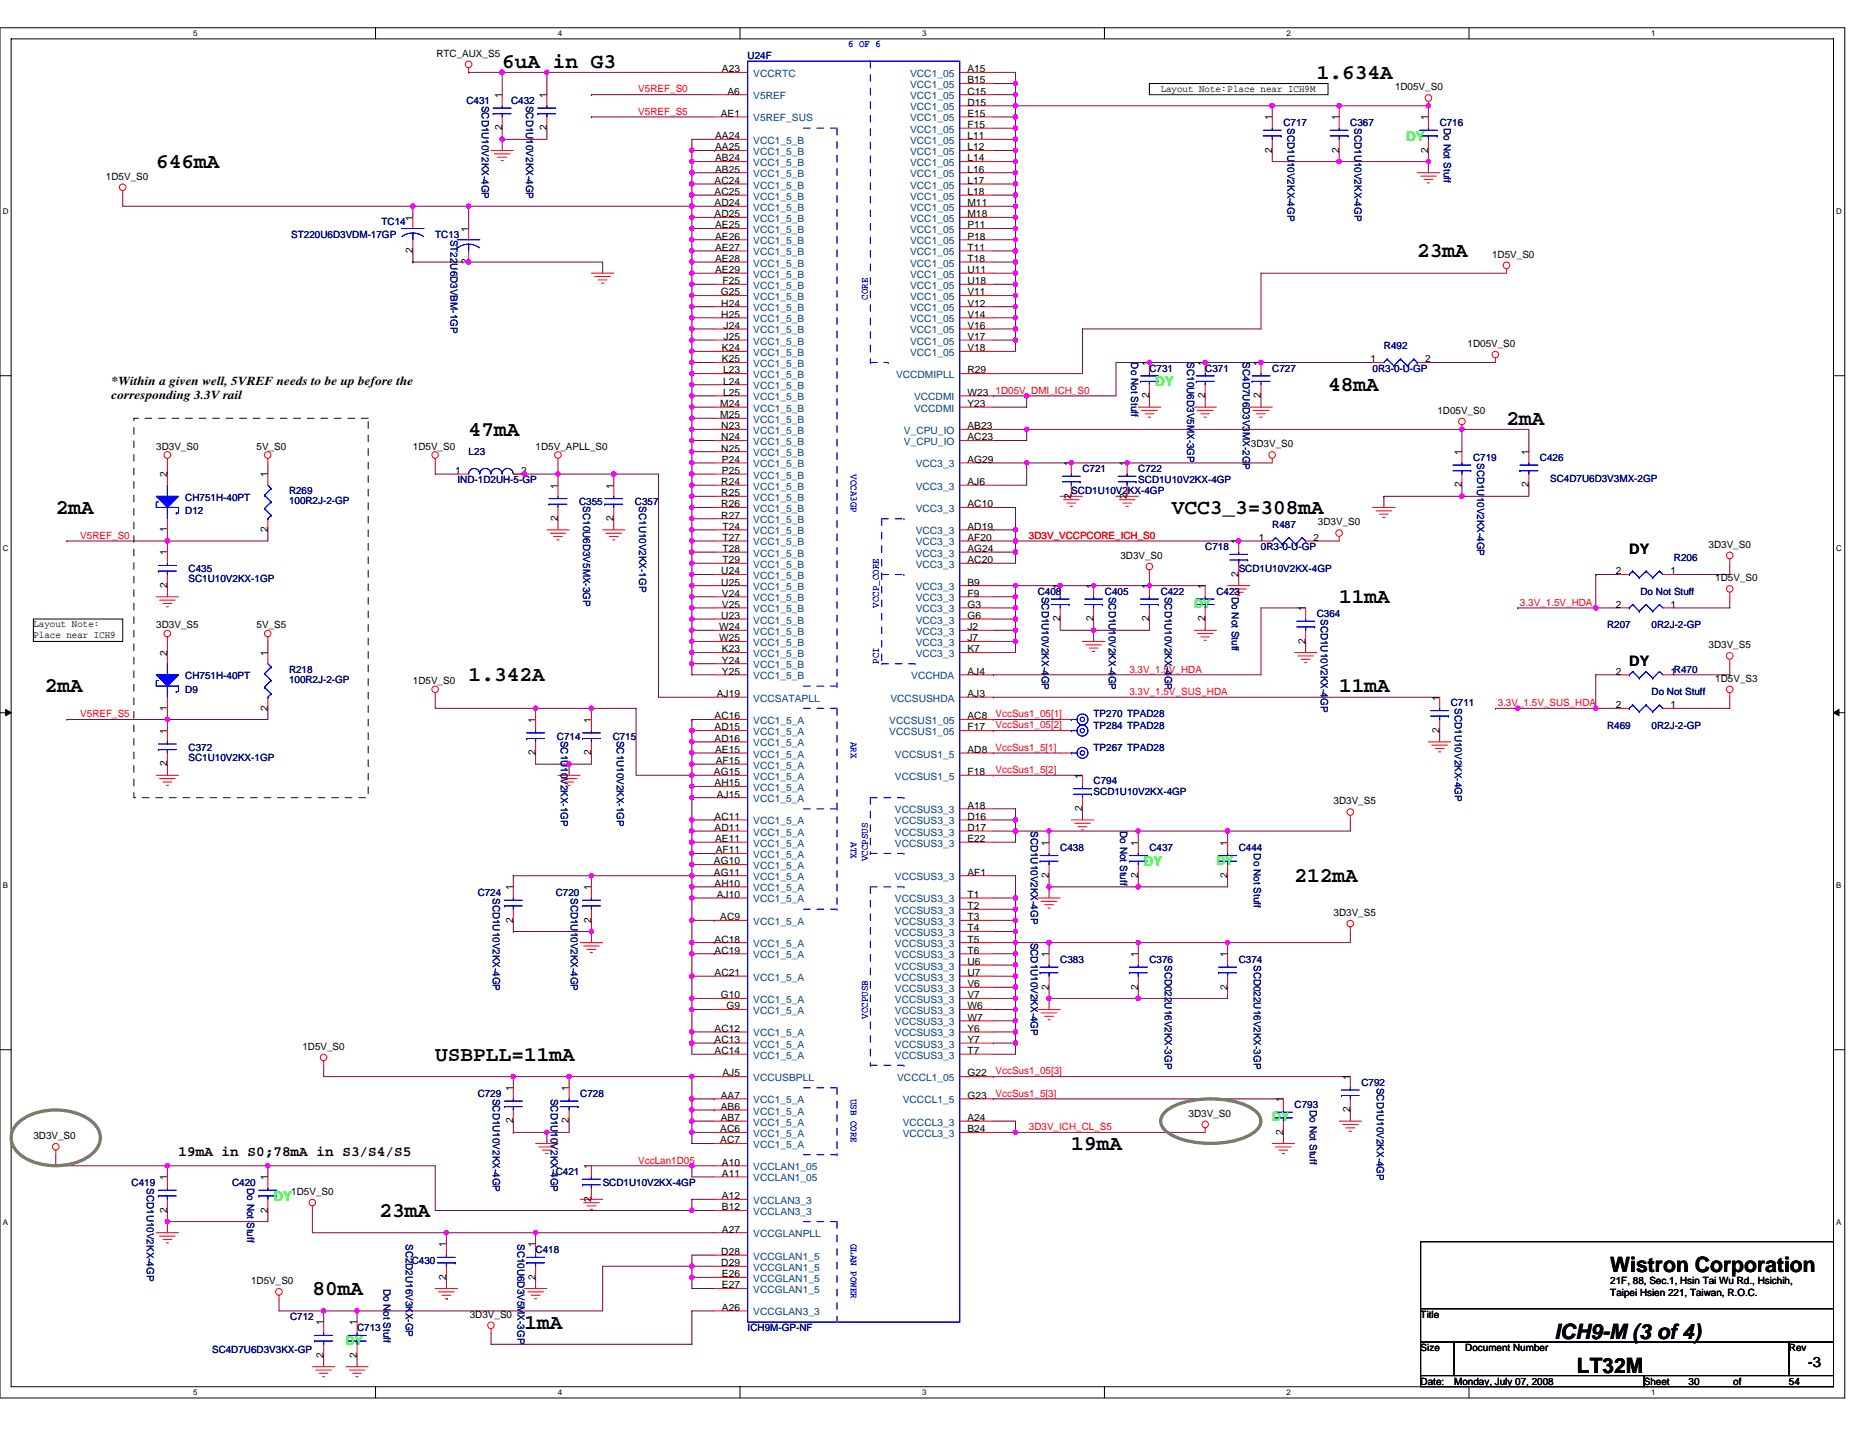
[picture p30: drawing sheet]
<svg xmlns="http://www.w3.org/2000/svg" width="279mm" height="216mm" viewBox="0 0 279 216" stroke-linecap="round" stroke-linejoin="round" font-family="sans-serif">
<defs><g id="words">
<g font-size="3.2">
<text x="75.4" y="10.2">6uA in G3</text>
<text x="197.8" y="11.8">1.634A</text>
<text x="23.5" y="25.3">646mA</text>
<text x="212.9" y="38.7">23mA</text>
<text x="199.5" y="58.8">48mA</text>
<text x="70.4" y="65.5">47mA</text>
<text x="226.3" y="63.8">2mA</text>
<text x="8.4" y="77.2">2mA</text>
<text x="176" y="77.2">VCC3_3=308mA</text>
<text x="201.2" y="90.6">11mA</text>
<text x="6.7" y="104">2mA</text>
<text x="70.4" y="102.4">1.342A</text>
<text x="201.2" y="104">11mA</text>
<text x="194.5" y="132.5">212mA</text>
<text x="65.4" y="159.4">USBPLL=11mA</text>
<text x="160.9" y="172.8">19mA</text>
<text x="57" y="182.8">23mA</text>
<text x="241.9" y="191.2">Wistron Corporation</text>
<text x="46.9" y="194.6">80mA</text>
<text x="78.8" y="199.6">1mA</text>
<text x="233.5" y="201.2">ICH9-M (3 of 4)</text>
<text x="236.9" y="206.3">LT32M</text>
</g>
<g font-size="2.2">
<text x="244.8" y="83.3">DY</text>
<text x="244.8" y="100.1">DY</text>
<text x="26.8" y="173.6">19mA in S0;78mA in S3/S4/S5</text>
<text x="271.6" y="205.4">-3</text>
</g>
<g font-size="2" fill="#0f0">
<text x="211.2" y="21.1">DY</text>
<text x="173.5" y="58">DY</text>
<text x="171.8" y="130.1">DY</text>
<text x="41.1" y="180.4">DY</text>
</g>
<g font-size="1.8">
<text x="16.8" y="57.8">*Within a given well, 5VREF needs to be up before the</text>
<text x="16.8" y="59.9">corresponding 3.3V rail</text>
</g>
<g font-size="1.8" fill="#0f0">
<text x="179.4" y="91.4">DY</text>
<text x="182.7" y="129.9">DY</text>
<text x="191.1" y="168.5">DY</text>
<text x="52" y="202">DY</text>
</g>
<g font-size="1.5">
<text x="65.6" y="8.5">RTC_AUX_S5</text>
<text x="108.4" y="10.9">A23</text>
<text x="145.3" y="10.9">A15</text>
<text x="75.4" y="14.7" transform="rotate(-90 75.4 14.7)">1</text>
<text x="82.1" y="14.7" transform="rotate(-90 82.1 14.7)">1</text>
<text x="108.3" y="17.5">AE1</text>
<text x="109.3" y="14.2">A6</text>
<text x="145.3" y="12.5">B15</text>
<text x="145.3" y="14.2">C15</text>
<text x="145.3" y="15.9">D15</text>
<text x="145.3" y="17.5">E15</text>
<text x="174.3" y="13.8">Layout Note:Place near ICH9M</text>
<text x="209.5" y="13.6">1D05V_S0</text>
<text x="75.4" y="19.6" transform="rotate(-90 75.4 19.6)">2</text>
<text x="82.1" y="19.6" transform="rotate(-90 82.1 19.6)">2</text>
<text x="107.4" y="20.9">AA24</text>
<text x="107.4" y="22.6">AA25</text>
<text x="145.3" y="19.2">F15</text>
<text x="145.3" y="20.9">L11</text>
<text x="145.3" y="22.6">L12</text>
<text x="191.1" y="22.9" transform="rotate(-90 191.1 22.9)">2</text>
<text x="191.1" y="18.1" transform="rotate(-90 191.1 18.1)">1</text>
<text x="201.1" y="22.9" transform="rotate(-90 201.1 22.9)">2</text>
<text x="201.1" y="18.1" transform="rotate(-90 201.1 18.1)">1</text>
<text x="214.5" y="22.9" transform="rotate(-90 214.5 22.9)">2</text>
<text x="214.5" y="18.1" transform="rotate(-90 214.5 18.1)">1</text>
<text x="15.9" y="27">1D5V_S0</text>
<text x="107.3" y="27.6">AC24</text>
<text x="107.3" y="29.3">AC25</text>
<text x="107.4" y="24.3">AB24</text>
<text x="107.4" y="25.9">AB25</text>
<text x="145.3" y="24.3">L14</text>
<text x="145.3" y="25.9">L16</text>
<text x="145.3" y="27.6">L17</text>
<text x="145.3" y="29.3">L18</text>
<text x="62" y="33.2" transform="rotate(-90 62 33.2)">1</text>
<text x="70.4" y="34.9" transform="rotate(-90 70.4 34.9)">1</text>
<text x="107.3" y="31">AD24</text>
<text x="107.3" y="32.6">AD25</text>
<text x="107.4" y="34.3">AE25</text>
<text x="145.3" y="31">M11</text>
<text x="145.3" y="32.6">M18</text>
<text x="145.3" y="34.3">P11</text>
<text x="62" y="38" transform="rotate(-90 62 38)">2</text>
<text x="70.4" y="39.7" transform="rotate(-90 70.4 39.7)">2</text>
<text x="107.4" y="36">AE26</text>
<text x="107.4" y="37.7">AE27</text>
<text x="107.4" y="39.3">AE28</text>
<text x="107.4" y="41">AE29</text>
<text x="145.3" y="36">P18</text>
<text x="145.3" y="37.7">T11</text>
<text x="145.3" y="39.3">T18</text>
<text x="145.3" y="41">U11</text>
<text x="224.1" y="38.7">1D5V_S0</text>
<text x="108.3" y="44.4">G25</text>
<text x="108.4" y="46.1">H24</text>
<text x="108.4" y="47.7">H25</text>
<text x="108.5" y="42.7">F25</text>
<text x="145.3" y="42.7">U18</text>
<text x="145.3" y="46.1">V12</text>
<text x="145.3" y="47.7">V14</text>
<text x="145.3" y="44.4">V11</text>
<text x="108.4" y="52.8">K24</text>
<text x="108.7" y="49.4">J24</text>
<text x="108.7" y="51.1">J25</text>
<text x="145.3" y="51.1">V17</text>
<text x="145.3" y="52.8">V18</text>
<text x="145.3" y="49.4">V16</text>
<text x="220.5" y="52.1">1D05V_S0</text>
<text x="108.4" y="54.4">K25</text>
<text x="108.6" y="56.1">L23</text>
<text x="108.6" y="57.8">L24</text>
<text x="108.6" y="59.5">L25</text>
<text x="145.3" y="56.1">R29</text>
<text x="145.3" y="59.5">W23</text>
<text x="172.6" y="59.8" transform="rotate(-90 172.6 59.8)">2</text>
<text x="172.6" y="55" transform="rotate(-90 172.6 55)">1</text>
<text x="181" y="59.8" transform="rotate(-90 181 59.8)">2</text>
<text x="181" y="55" transform="rotate(-90 181 55)">1</text>
<text x="189.4" y="59.8" transform="rotate(-90 189.4 59.8)">2</text>
<text x="189.4" y="55" transform="rotate(-90 189.4 55)">1</text>
<text x="205.9" y="54.4">1</text>
<text x="214.1" y="54.4">2</text>
<text x="108.2" y="61.2">M24</text>
<text x="108.2" y="62.8">M25</text>
<text x="108.4" y="64.5">N23</text>
<text x="145.3" y="64.5">AB23</text>
<text x="145.3" y="61.2">Y23</text>
<text x="215.9" y="62.2">1D05V_S0</text>
<text x="23.5" y="67.5">3D3V_S0</text>
<text x="25.1" y="71.7" transform="rotate(-90 25.1 71.7)">2</text>
<text x="38.5" y="67.5">5V_S0</text>
<text x="40.2" y="71.7" transform="rotate(-90 40.2 71.7)">1</text>
<text x="62" y="67.5">1D5V_S0</text>
<text x="68.4" y="71.2">1</text>
<text x="78.3" y="71.2">2</text>
<text x="80.5" y="67.5">1D5V_APLL_S0</text>
<text x="108.4" y="66.2">N24</text>
<text x="108.4" y="67.8">N25</text>
<text x="108.4" y="69.5">P24</text>
<text x="108.4" y="71.2">P25</text>
<text x="145.3" y="69.5">AG29</text>
<text x="145.3" y="66.2">AC23</text>
<text x="160.9" y="70.1" transform="rotate(-90 160.9 70.1)">1</text>
<text x="169.3" y="70.1" transform="rotate(-90 169.3 70.1)">1</text>
<text x="187.9" y="67.2">3D3V_S0</text>
<text x="219.6" y="68.4" transform="rotate(-90 219.6 68.4)">1</text>
<text x="229.6" y="68.4" transform="rotate(-90 229.6 68.4)">1</text>
<text x="83.8" y="73.4" transform="rotate(-90 83.8 73.4)">1</text>
<text x="92.2" y="73.4" transform="rotate(-90 92.2 73.4)">1</text>
<text x="108.4" y="72.9">R24</text>
<text x="108.4" y="74.5">R25</text>
<text x="108.4" y="76.2">R26</text>
<text x="108.4" y="77.9">R27</text>
<text x="145.3" y="72.9">AJ6</text>
<text x="145.3" y="76.2">AC10</text>
<text x="160.9" y="74.9" transform="rotate(-90 160.9 74.9)">2</text>
<text x="169.3" y="74.9" transform="rotate(-90 169.3 74.9)">2</text>
<text x="219.6" y="73.2" transform="rotate(-90 219.6 73.2)">2</text>
<text x="229.6" y="73.2" transform="rotate(-90 229.6 73.2)">2</text>
<text x="25.1" y="83.5" transform="rotate(-90 25.1 83.5)">1</text>
<text x="25.1" y="79.9" transform="rotate(-90 25.1 79.9)">1</text>
<text x="40.2" y="79.9" transform="rotate(-90 40.2 79.9)">2</text>
<text x="83.8" y="78.3" transform="rotate(-90 83.8 78.3)">2</text>
<text x="92.2" y="78.3" transform="rotate(-90 92.2 78.3)">2</text>
<text x="108.5" y="79.6">T24</text>
<text x="108.5" y="81.3">T27</text>
<text x="108.5" y="82.9">T28</text>
<text x="145.3" y="79.6">AD19</text>
<text x="145.3" y="81.3">AF20</text>
<text x="145.3" y="82.9">AG24</text>
<text x="168.3" y="84">3D3V_S0</text>
<text x="186.1" y="81.8" transform="rotate(-90 186.1 81.8)">1</text>
<text x="189.1" y="81.3">1</text>
<text x="197.3" y="81.3">2</text>
<text x="198" y="79">3D3V_S0</text>
<text x="256.6" y="82.3">3D3V_S0</text>
<text x="25.1" y="88.3" transform="rotate(-90 25.1 88.3)">2</text>
<text x="108.4" y="86.3">U24</text>
<text x="108.4" y="88">U25</text>
<text x="108.4" y="89.6">V24</text>
<text x="108.5" y="84.6">T29</text>
<text x="145.3" y="89.6">F9</text>
<text x="145.3" y="88">B9</text>
<text x="145.3" y="84.6">AC20</text>
<text x="159.2" y="88.5" transform="rotate(-90 159.2 88.5)">1</text>
<text x="164.3" y="88.5" transform="rotate(-90 164.3 88.5)">1</text>
<text x="172.6" y="88.5" transform="rotate(-90 172.6 88.5)">1</text>
<text x="181" y="88.5" transform="rotate(-90 181 88.5)">1</text>
<text x="186.1" y="86.6" transform="rotate(-90 186.1 86.6)">2</text>
<text x="242.7" y="86.3">2</text>
<text x="251" y="86.3">1</text>
<text x="257.7" y="87.3">1D5V_S0</text>
<text x="5" y="94.2">Layout Note:</text>
<text x="5" y="95.9">Place near ICH9</text>
<text x="23.5" y="94.4">3D3V_S5</text>
<text x="38.5" y="94.4">5V_S5</text>
<text x="108" y="94.7">W24</text>
<text x="108.4" y="93">U23</text>
<text x="108.4" y="91.3">V25</text>
<text x="145.3" y="91.3">G3</text>
<text x="145.3" y="93">G6</text>
<text x="145.3" y="94.7">J2</text>
<text x="159.2" y="93.3" transform="rotate(-90 159.2 93.3)">2</text>
<text x="164.3" y="93.3" transform="rotate(-90 164.3 93.3)">2</text>
<text x="172.6" y="93.3" transform="rotate(-90 172.6 93.3)">2</text>
<text x="181" y="93.3" transform="rotate(-90 181 93.3)">2</text>
<text x="196.1" y="91.8" transform="rotate(-90 196.1 91.8)">1</text>
<text x="242.7" y="91.3">2</text>
<text x="251" y="91.3">1</text>
<text x="25.1" y="98.6" transform="rotate(-90 25.1 98.6)">2</text>
<text x="40.2" y="98.6" transform="rotate(-90 40.2 98.6)">1</text>
<text x="108" y="96.4">W25</text>
<text x="108.4" y="98">K23</text>
<text x="108.4" y="99.7">Y24</text>
<text x="108.4" y="101.4">Y25</text>
<text x="145.3" y="96.4">J7</text>
<text x="145.3" y="98">K7</text>
<text x="145.3" y="101.4">AJ4</text>
<text x="196.1" y="96.7" transform="rotate(-90 196.1 96.7)">2</text>
<text x="242.7" y="101.4">2</text>
<text x="251" y="101.4">1R470</text>
<text x="256.6" y="97.4">3D3V_S5</text>
<text x="25.1" y="106.8" transform="rotate(-90 25.1 106.8)">1</text>
<text x="40.2" y="106.8" transform="rotate(-90 40.2 106.8)">2</text>
<text x="62" y="102.7">1D5V_S0</text>
<text x="107.7" y="104.7">AJ19</text>
<text x="145.3" y="104.7">AJ3</text>
<text x="216.2" y="105.3" transform="rotate(-90 216.2 105.3)">1</text>
<text x="242.7" y="106.4">2</text>
<text x="251" y="106.4">1</text>
<text x="257.7" y="102.4">1D5V_S3</text>
<text x="25.1" y="110.3" transform="rotate(-90 25.1 110.3)">1</text>
<text x="80.4" y="113.5" transform="rotate(-90 80.4 113.5)">2</text>
<text x="80.4" y="108.6" transform="rotate(-90 80.4 108.6)">1</text>
<text x="88.8" y="113.5" transform="rotate(-90 88.8 113.5)">2</text>
<text x="88.8" y="108.6" transform="rotate(-90 88.8 108.6)">1</text>
<text x="107.3" y="108.1">AC16</text>
<text x="107.3" y="109.7">AD15</text>
<text x="107.3" y="111.4">AD16</text>
<text x="107.4" y="113.1">AE15</text>
<text x="145.3" y="113.1">AD8</text>
<text x="145.3" y="108.1">AC8</text>
<text x="145.3" y="109.7">F17</text>
<text x="216.2" y="110.1" transform="rotate(-90 216.2 110.1)">2</text>
<text x="25.1" y="115.1" transform="rotate(-90 25.1 115.1)">2</text>
<text x="107.3" y="116.5">AG15</text>
<text x="107.3" y="118.1">AH15</text>
<text x="107.5" y="114.8">AF15</text>
<text x="107.7" y="119.8">AJ15</text>
<text x="145.3" y="116.5">F18</text>
<text x="162.6" y="117" transform="rotate(-90 162.6 117)">1</text>
<text x="107.3" y="123.2">AC11</text>
<text x="107.3" y="124.8">AD11</text>
<text x="145.3" y="121.5">A18</text>
<text x="145.3" y="123.2">D16</text>
<text x="145.3" y="124.8">D17</text>
<text x="162.6" y="121.9" transform="rotate(-90 162.6 121.9)">2</text>
<text x="200.3" y="120.9">3D3V_S5</text>
<text x="107.3" y="129.9">AG10</text>
<text x="107.3" y="131.6">AG11</text>
<text x="107.4" y="126.5">AE11</text>
<text x="107.5" y="128.2">AF11</text>
<text x="145.3" y="126.5">E22</text>
<text x="145.3" y="131.6">AF1</text>
<text x="157.6" y="131.9" transform="rotate(-90 157.6 131.9)">2</text>
<text x="157.6" y="127.1" transform="rotate(-90 157.6 127.1)">1</text>
<text x="171" y="131.9" transform="rotate(-90 171 131.9)">2</text>
<text x="171" y="127.1" transform="rotate(-90 171 127.1)">1</text>
<text x="184.4" y="131.9" transform="rotate(-90 184.4 131.9)">2</text>
<text x="184.4" y="127.1" transform="rotate(-90 184.4 127.1)">1</text>
<text x="77.1" y="133.8" transform="rotate(-90 77.1 133.8)">1</text>
<text x="88.8" y="133.8" transform="rotate(-90 88.8 133.8)">1</text>
<text x="107.3" y="133.2">AH10</text>
<text x="107.7" y="134.9">AJ10</text>
<text x="145.3" y="134.9">T1</text>
<text x="145.3" y="136.6">T2</text>
<text x="200.3" y="137.6">3D3V_S5</text>
<text x="77.1" y="138.6" transform="rotate(-90 77.1 138.6)">2</text>
<text x="88.8" y="138.6" transform="rotate(-90 88.8 138.6)">2</text>
<text x="107.3" y="143.3">AC19</text>
<text x="107.3" y="141.6">AC18</text>
<text x="108.2" y="138.3">AC9</text>
<text x="145.3" y="138.3">T3</text>
<text x="145.3" y="139.9">T4</text>
<text x="145.3" y="141.6">T5</text>
<text x="145.3" y="143.3">T6</text>
<text x="157.6" y="143.8" transform="rotate(-90 157.6 143.8)">1</text>
<text x="171" y="143.8" transform="rotate(-90 171 143.8)">1</text>
<text x="184.4" y="143.8" transform="rotate(-90 184.4 143.8)">1</text>
<text x="107.3" y="146.6">AC21</text>
<text x="108.3" y="150">G10</text>
<text x="145.3" y="145">U6</text>
<text x="145.3" y="146.6">U7</text>
<text x="145.3" y="148.3">V6</text>
<text x="145.3" y="150">V7</text>
<text x="157.6" y="148.7" transform="rotate(-90 157.6 148.7)">2</text>
<text x="171" y="148.7" transform="rotate(-90 171 148.7)">2</text>
<text x="184.4" y="148.7" transform="rotate(-90 184.4 148.7)">2</text>
<text x="107.3" y="155">AC12</text>
<text x="109.1" y="151.7">G9</text>
<text x="145.3" y="151.7">W6</text>
<text x="145.3" y="153.4">W7</text>
<text x="145.3" y="155">Y6</text>
<text x="45.4" y="157.7">1D5V_S0</text>
<text x="107.3" y="156.7">AC13</text>
<text x="107.3" y="158.4">AC14</text>
<text x="108.5" y="161.7">AJ5</text>
<text x="145.3" y="156.7">Y7</text>
<text x="145.3" y="158.4">T7</text>
<text x="145.3" y="161.7">G22</text>
<text x="77.1" y="163.9" transform="rotate(-90 77.1 163.9)">1</text>
<text x="85.5" y="163.9" transform="rotate(-90 85.5 163.9)">1</text>
<text x="108.3" y="165.1">AA7</text>
<text x="108.3" y="166.8">AB6</text>
<text x="145.3" y="165.1">G23</text>
<text x="178.5" y="167.8">3D3V_S0</text>
<text x="192.8" y="165.6" transform="rotate(-90 192.8 165.6)">1</text>
<text x="202.8" y="167.1" transform="rotate(-90 202.8 167.1)">2</text>
<text x="202.8" y="162.3" transform="rotate(-90 202.8 162.3)">1</text>
<text x="5" y="171.2">3D3V_S0</text>
<text x="77.1" y="168.8" transform="rotate(-90 77.1 168.8)">2</text>
<text x="85.5" y="168.8" transform="rotate(-90 85.5 168.8)">2</text>
<text x="108.2" y="170.1">AC6</text>
<text x="108.2" y="171.8">AC7</text>
<text x="108.3" y="168.4">AB7</text>
<text x="145.3" y="170.1">B24</text>
<text x="145.3" y="168.4">A24</text>
<text x="192.8" y="170.5" transform="rotate(-90 192.8 170.5)">2</text>
<text x="25.1" y="177.4" transform="rotate(-90 25.1 177.4)">1</text>
<text x="40.2" y="177.4" transform="rotate(-90 40.2 177.4)">1</text>
<text x="43.8" y="179.5">1D5V_S0</text>
<text x="88.8" y="175.7" transform="rotate(-90 88.8 175.7)">1</text>
<text x="108.4" y="175.1">A10</text>
<text x="108.4" y="176.8">A11</text>
<text x="25.1" y="182.2" transform="rotate(-90 25.1 182.2)">2</text>
<text x="40.2" y="182.2" transform="rotate(-90 40.2 182.2)">2</text>
<text x="88.8" y="180.5" transform="rotate(-90 88.8 180.5)">2</text>
<text x="108.4" y="180.2">A12</text>
<text x="108.4" y="181.8">B12</text>
<text x="108.4" y="185.2">A27</text>
<text x="67" y="187.4" transform="rotate(-90 67 187.4)">1</text>
<text x="80.4" y="187.4" transform="rotate(-90 80.4 187.4)">1</text>
<text x="108.4" y="190.2">D29</text>
<text x="108.4" y="188.6">D28</text>
<text x="108.4" y="191.9">E26</text>
<text x="37.7" y="192.9">1D5V_S0</text>
<text x="67" y="192.3" transform="rotate(-90 67 192.3)">2</text>
<text x="70.6" y="198">3D3V_S0</text>
<text x="80.4" y="192.3" transform="rotate(-90 80.4 192.3)">2</text>
<text x="108.4" y="193.6">E27</text>
<text x="108.4" y="196.9">A26</text>
<text x="213.4" y="198">Title</text>
<text x="241.9" y="192.9">21F, 88, Sec.1, Hsin Tai Wu Rd., Hsichih,</text>
<text x="241.9" y="194.7">Taipei Hsien 221, Taiwan, R.O.C.</text>
<text x="48.6" y="204" transform="rotate(-90 48.6 204)">2</text>
<text x="48.6" y="199.1" transform="rotate(-90 48.6 199.1)">1</text>
<text x="53.6" y="204" transform="rotate(-90 53.6 204)">2</text>
<text x="53.6" y="199.1" transform="rotate(-90 53.6 199.1)">1</text>
<text x="213.4" y="203">Size</text>
<text x="220.1" y="203">Document Number</text>
<text x="268.7" y="203">Rev</text>
<text x="213.4" y="208">Date:</text>
<text x="218.4" y="208">Monday, July 07, 2008</text>
<text x="246.9" y="208">Sheet</text>
<text x="253.6" y="208">30</text>
<text x="260.3" y="208">of</text>
<text x="268.7" y="208">54</text>
</g>
<g font-size="1.5" fill="#000080">
<text x="112.3" y="8.9">U24F</text>
<text x="70.1" y="15.6">C431</text>
<text x="72.4" y="15.9" transform="rotate(90 72.4 15.9)">SCD1U10V2KX-4GP</text>
<text x="76.8" y="15.6">C432</text>
<text x="79.1" y="15.9" transform="rotate(90 79.1 15.9)">SCD1U10V2KX-4GP</text>
<text x="192.8" y="18.9">C717</text>
<text x="193.4" y="19.3" transform="rotate(90 193.4 19.3)">SCD1U10V2KX-4GP</text>
<text x="202.8" y="18.9">C367</text>
<text x="203.5" y="19.3" transform="rotate(90 203.5 19.3)">SCD1U10V2KX-4GP</text>
<text x="216.3" y="18.9">C716</text>
<text x="216.9" y="19.3" transform="rotate(90 216.9 19.3)">Do Not Stuff</text>
<text x="43.8" y="35.7">ST220U6D3VDM-17GP</text>
<text x="57.3" y="33.8">TC14</text>
<text x="65.4" y="35.7">TC13</text>
<text x="67.7" y="36" transform="rotate(90 67.7 36)">ST22U6D3VBM-1GP</text>
<text x="207.9" y="52.5">R492</text>
<text x="169.9" y="54.5" transform="rotate(90 169.9 54.5)">Do Not Stuff</text>
<text x="172.7" y="55.8">C731</text>
<text x="178.3" y="54.5" transform="rotate(90 178.3 54.5)">SC10U6D3V5MX-3GP</text>
<text x="181" y="55.8">C371</text>
<text x="186.7" y="54.5" transform="rotate(90 186.7 54.5)">SC4D7U6D3V3MX-2GP</text>
<text x="191.1" y="55.8">C727</text>
<text x="206.2" y="55.8">0R3-0-U-GP</text>
<text x="70.4" y="68.4">L23</text>
<text x="162.6" y="70.9">C721</text>
<text x="171" y="70.9">C722</text>
<text x="221.3" y="69.2">C719</text>
<text x="221.9" y="69.6" transform="rotate(90 221.9 69.6)">SCD1U10V2KX-4GP</text>
<text x="231.3" y="69.2">C426</text>
<text x="27.8" y="77.3">D12</text>
<text x="27.8" y="75.3">CH751H-40PT</text>
<text x="43.4" y="74.3">R269</text>
<text x="43.4" y="75.8">100R2J-2-GP</text>
<text x="68.7" y="72.6">IND-1D2UH-5-GP</text>
<text x="87" y="75.9">C355</text>
<text x="87.6" y="76.1" transform="rotate(90 87.6 76.1)">SC10U6D3V5MX-3GP</text>
<text x="95.4" y="75.9">C357</text>
<text x="96" y="76.1" transform="rotate(90 96 76.1)">SC1U10V2KX-1GP</text>
<text x="160.9" y="74.3">SCD1U10V2KX-4GP</text>
<text x="171" y="72.6">SCD1U10V2KX-4GP</text>
<text x="232.9" y="72.4">SC4D7U6D3V3MX-2GP</text>
<text x="181" y="82.6">C718</text>
<text x="189.4" y="82.6">0R3-0-U-GP</text>
<text x="191.1" y="79.3">R487</text>
<text x="28.3" y="86">C435</text>
<text x="28.3" y="87.5">SC1U10V2KX-1GP</text>
<text x="155.9" y="89.3">C408</text>
<text x="156.5" y="89.7" transform="rotate(90 156.5 89.7)">SCD1U10V2KX-4GP</text>
<text x="166" y="89.3">C405</text>
<text x="166.6" y="89.7" transform="rotate(90 166.6 89.7)">SCD1U10V2KX-4GP</text>
<text x="174.3" y="89.3">C422</text>
<text x="175" y="89.7" transform="rotate(90 175 89.7)">SCD1U10V2KX-4GP</text>
<text x="182.7" y="89.3">C423</text>
<text x="185" y="89.7" transform="rotate(90 185 89.7)">Do Not Stuff</text>
<text x="186.1" y="86">SCD1U10V2KX-4GP</text>
<text x="246.4" y="89.3">Do Not Stuff</text>
<text x="251.5" y="84.3">R206</text>
<text x="197.8" y="92.7">C364</text>
<text x="198.4" y="93" transform="rotate(90 198.4 93)">SCD1U10V2KX-4GP</text>
<text x="241.4" y="94.4">R207</text>
<text x="248.1" y="94.4">0R2J-2-GP</text>
<text x="43.4" y="101.1">R218</text>
<text x="27.8" y="104.1">D9</text>
<text x="27.8" y="102.1">CH751H-40PT</text>
<text x="43.4" y="102.6">100R2J-2-GP</text>
<text x="164.3" y="107.8">TP270 TPAD28</text>
<text x="217.9" y="106.1">C711</text>
<text x="218.5" y="106.4" transform="rotate(90 218.5 106.4)">SCD1U10V2KX-4GP</text>
<text x="248.1" y="104.4">Do Not Stuff</text>
<text x="28.3" y="112.8">C372</text>
<text x="83.7" y="111.1">C714</text>
<text x="84.3" y="111.3" transform="rotate(90 84.3 111.3)">SC1U10V2KX-1GP</text>
<text x="92" y="111.1">C715</text>
<text x="92.6" y="111.3" transform="rotate(90 92.6 111.3)">SC1U10V2KX-1GP</text>
<text x="164.3" y="109.5">TP284 TPAD28</text>
<text x="164.3" y="112.8">TP267 TPAD28</text>
<text x="241.4" y="109.5">R469</text>
<text x="248.1" y="109.5">0R2J-2-GP</text>
<text x="28.3" y="114.3">SC1U10V2KX-1GP</text>
<text x="164.3" y="117.8">C794</text>
<text x="164.3" y="119.5">SCD1U10V2KX-4GP</text>
<text x="154.8" y="124.9" transform="rotate(90 154.8 124.9)">SCD1U10V2KX-4GP</text>
<text x="168.3" y="124.9" transform="rotate(90 168.3 124.9)">Do Not Stuff</text>
<text x="159.3" y="127.9">C438</text>
<text x="172.7" y="127.9">C437</text>
<text x="186.1" y="127.9">C444</text>
<text x="188.4" y="128.2" transform="rotate(90 188.4 128.2)">Do Not Stuff</text>
<text x="71.8" y="134.6">C724</text>
<text x="74" y="134.9" transform="rotate(90 74 134.9)">SCD1U10V2KX-4GP</text>
<text x="83.5" y="134.6">C720</text>
<text x="85.8" y="134.9" transform="rotate(90 85.8 134.9)">SCD1U10V2KX-4GP</text>
<text x="154.8" y="141.6" transform="rotate(90 154.8 141.6)">SCD1U10V2KX-4GP</text>
<text x="159.3" y="144.7">C383</text>
<text x="172.7" y="144.7">C376</text>
<text x="175" y="145" transform="rotate(90 175 145)">SCD022U16V2KX-3GP</text>
<text x="186.1" y="144.7">C374</text>
<text x="188.4" y="145" transform="rotate(90 188.4 145)">SCD022U16V2KX-3GP</text>
<text x="71.8" y="164.8">C729</text>
<text x="74" y="165.1" transform="rotate(90 74 165.1)">SCD1U10V2KX-4GP</text>
<text x="82.8" y="165.1" transform="rotate(90 82.8 165.1)">SCD1U10V2KX-4GP</text>
<text x="87.2" y="164.8">C728</text>
<text x="194.5" y="166.5">C793</text>
<text x="196.7" y="166.8" transform="rotate(90 196.7 166.8)">Do Not Stuff</text>
<text x="204.5" y="163.1">C792</text>
<text x="206.8" y="163.4" transform="rotate(90 206.8 163.4)">SCD1U10V2KX-4GP</text>
<text x="19.8" y="178.2">C419</text>
<text x="22.1" y="178.5" transform="rotate(90 22.1 178.5)">SCD1U10V2KX-4GP</text>
<text x="34.9" y="178.2">C420</text>
<text x="37.1" y="178.5" transform="rotate(90 37.1 178.5)">Do Not Stuff</text>
<text x="83.5" y="176.5">C421</text>
<text x="90.5" y="178.2">SCD1U10V2KX-4GP</text>
<text x="61" y="186.9" transform="rotate(90 61 186.9)">SC2D2U16V3KX-GP</text>
<text x="61.8" y="189.9">C430</text>
<text x="77.7" y="186.9" transform="rotate(90 77.7 186.9)">SC10U6D3V5MX-3GP</text>
<text x="80.5" y="188.3">C418</text>
<text x="57.6" y="193.6" transform="rotate(90 57.6 193.6)">Do Not Stuff</text>
<text x="31.9" y="203.3">SC4D7U6D3V3KX-GP</text>
<text x="43.6" y="198.3">C712</text>
<text x="53.6" y="200">C713</text>
<text x="112.3" y="200">ICH9M-GP-NF</text>
</g>
<g font-size="1.5" fill="#004080">
<text x="113.2" y="11.6">VCCRTC</text>
<text x="136.7" y="11.6">VCC1_05</text>
<text x="113.2" y="14.9">V5REF</text>
<text x="136.7" y="13.2">VCC1_05</text>
<text x="136.7" y="14.9">VCC1_05</text>
<text x="136.7" y="16.6">VCC1_05</text>
<text x="113.2" y="18.2">V5REF_SUS</text>
<text x="113.2" y="21.6">VCC1_5_B</text>
<text x="113.2" y="23.3">VCC1_5_B</text>
<text x="136.7" y="18.2">VCC1_05</text>
<text x="136.7" y="19.9">VCC1_05</text>
<text x="136.7" y="21.6">VCC1_05</text>
<text x="136.7" y="23.3">VCC1_05</text>
<text x="113.2" y="25">VCC1_5_B</text>
<text x="113.2" y="26.6">VCC1_5_B</text>
<text x="113.2" y="28.3">VCC1_5_B</text>
<text x="113.2" y="30">VCC1_5_B</text>
<text x="136.7" y="25">VCC1_05</text>
<text x="136.7" y="26.6">VCC1_05</text>
<text x="136.7" y="28.3">VCC1_05</text>
<text x="136.7" y="30">VCC1_05</text>
<text x="113.2" y="31.7">VCC1_5_B</text>
<text x="113.2" y="33.3">VCC1_5_B</text>
<text x="113.2" y="35">VCC1_5_B</text>
<text x="136.7" y="31.7">VCC1_05</text>
<text x="136.7" y="33.3">VCC1_05</text>
<text x="136.7" y="35">VCC1_05</text>
<text x="113.2" y="36.7">VCC1_5_B</text>
<text x="113.2" y="38.4">VCC1_5_B</text>
<text x="113.2" y="40">VCC1_5_B</text>
<text x="113.2" y="41.7">VCC1_5_B</text>
<text x="136.7" y="36.7">VCC1_05</text>
<text x="136.7" y="38.4">VCC1_05</text>
<text x="136.7" y="40">VCC1_05</text>
<text x="136.7" y="41.7">VCC1_05</text>
<text x="113.2" y="43.4">VCC1_5_B</text>
<text x="113.2" y="45.1">VCC1_5_B</text>
<text x="113.2" y="46.8">VCC1_5_B</text>
<text x="136.7" y="43.4">VCC1_05</text>
<text x="136.7" y="46.8">VCC1_05</text>
<text x="136.7" y="45.1">VCC1_05</text>
<text x="113.2" y="48.4">VCC1_5_B</text>
<text x="113.2" y="50.1">VCC1_5_B</text>
<text x="113.2" y="51.8">VCC1_5_B</text>
<text x="113.2" y="53.5">VCC1_5_B</text>
<text x="136.7" y="51.8">VCC1_05</text>
<text x="136.7" y="48.4">VCC1_05</text>
<text x="136.7" y="53.5">VCC1_05</text>
<text x="136.7" y="50.1">VCC1_05</text>
<text x="113.2" y="55.1">VCC1_5_B</text>
<text x="113.2" y="56.8">VCC1_5_B</text>
<text x="113.2" y="58.5">VCC1_5_B</text>
<text x="134.6" y="56.8">VCCDMIPLL</text>
<text x="113.2" y="60.2">VCC1_5_B</text>
<text x="113.2" y="61.8">VCC1_5_B</text>
<text x="113.2" y="63.5">VCC1_5_B</text>
<text x="113.2" y="65.2">VCC1_5_B</text>
<text x="135.8" y="65.2">V_CPU_IO</text>
<text x="137.3" y="61.8">VCCDMI</text>
<text x="137.3" y="60.2">VCCDMI</text>
<text x="113.2" y="66.9">VCC1_5_B</text>
<text x="113.2" y="68.5">VCC1_5_B</text>
<text x="113.2" y="70.2">VCC1_5_B</text>
<text x="113.2" y="71.9">VCC1_5_B</text>
<text x="135.8" y="66.9">V_CPU_IO</text>
<text x="137.6" y="70.2">VCC3_3</text>
<text x="113.2" y="73.6">VCC1_5_B</text>
<text x="113.2" y="75.2">VCC1_5_B</text>
<text x="113.2" y="76.9">VCC1_5_B</text>
<text x="137.6" y="73.6">VCC3_3</text>
<text x="137.6" y="76.9">VCC3_3</text>
<text x="113.2" y="78.6">VCC1_5_B</text>
<text x="113.2" y="80.3">VCC1_5_B</text>
<text x="113.2" y="82">VCC1_5_B</text>
<text x="113.2" y="83.6">VCC1_5_B</text>
<text x="137.6" y="80.3">VCC3_3</text>
<text x="137.6" y="82">VCC3_3</text>
<text x="137.6" y="83.6">VCC3_3</text>
<text x="113.2" y="85.3">VCC1_5_B</text>
<text x="113.2" y="87">VCC1_5_B</text>
<text x="113.2" y="88.7">VCC1_5_B</text>
<text x="137.6" y="88.7">VCC3_3</text>
<text x="137.6" y="85.3">VCC3_3</text>
<text x="113.2" y="95.4">VCC1_5_B</text>
<text x="113.2" y="92">VCC1_5_B</text>
<text x="113.2" y="93.7">VCC1_5_B</text>
<text x="113.2" y="90.3">VCC1_5_B</text>
<text x="137.6" y="90.3">VCC3_3</text>
<text x="137.6" y="92">VCC3_3</text>
<text x="137.6" y="93.7">VCC3_3</text>
<text x="137.6" y="95.4">VCC3_3</text>
<text x="113.2" y="97">VCC1_5_B</text>
<text x="113.2" y="98.7">VCC1_5_B</text>
<text x="113.2" y="100.4">VCC1_5_B</text>
<text x="137.6" y="97">VCC3_3</text>
<text x="137.6" y="98.7">VCC3_3</text>
<text x="113.2" y="105.4">VCCSATAPLL</text>
<text x="113.2" y="102.1">VCC1_5_B</text>
<text x="133.8" y="105.4">VCCSUSHDA</text>
<text x="136.9" y="102.1">VCCHDA</text>
<text x="113.2" y="108.8">VCC1_5_A</text>
<text x="113.2" y="110.4">VCC1_5_A</text>
<text x="113.2" y="112.1">VCC1_5_A</text>
<text x="113.2" y="113.8">VCC1_5_A</text>
<text x="133.6" y="108.8">VCCSUS1_05</text>
<text x="133.6" y="110.4">VCCSUS1_05</text>
<text x="134.4" y="113.8">VCCSUS1_5</text>
<text x="113.2" y="115.5">VCC1_5_A</text>
<text x="113.2" y="117.2">VCC1_5_A</text>
<text x="113.2" y="118.8">VCC1_5_A</text>
<text x="134.4" y="117.2">VCCSUS1_5</text>
<text x="113.2" y="123.9">VCC1_5_A</text>
<text x="113.2" y="125.5">VCC1_5_A</text>
<text x="113.2" y="120.5">VCC1_5_A</text>
<text x="134.4" y="122.2">VCCSUS3_3</text>
<text x="134.4" y="123.9">VCCSUS3_3</text>
<text x="134.4" y="125.5">VCCSUS3_3</text>
<text x="113.2" y="130.6">VCC1_5_A</text>
<text x="113.2" y="127.2">VCC1_5_A</text>
<text x="113.2" y="128.9">VCC1_5_A</text>
<text x="134.4" y="127.2">VCCSUS3_3</text>
<text x="113.2" y="135.6">VCC1_5_A</text>
<text x="113.2" y="133.9">VCC1_5_A</text>
<text x="113.2" y="132.2">VCC1_5_A</text>
<text x="134.4" y="135.6">VCCSUS3_3</text>
<text x="134.4" y="137.3">VCCSUS3_3</text>
<text x="134.4" y="132.2">VCCSUS3_3</text>
<text x="113.2" y="144">VCC1_5_A</text>
<text x="113.2" y="142.3">VCC1_5_A</text>
<text x="113.2" y="139">VCC1_5_A</text>
<text x="134.4" y="139">VCCSUS3_3</text>
<text x="134.4" y="140.6">VCCSUS3_3</text>
<text x="134.4" y="142.3">VCCSUS3_3</text>
<text x="134.4" y="144">VCCSUS3_3</text>
<text x="113.2" y="147.3">VCC1_5_A</text>
<text x="134.4" y="145.7">VCCSUS3_3</text>
<text x="134.4" y="147.3">VCCSUS3_3</text>
<text x="134.4" y="149">VCCSUS3_3</text>
<text x="113.2" y="152.4">VCC1_5_A</text>
<text x="113.2" y="155.7">VCC1_5_A</text>
<text x="113.2" y="150.7">VCC1_5_A</text>
<text x="134.4" y="150.7">VCCSUS3_3</text>
<text x="134.4" y="152.4">VCCSUS3_3</text>
<text x="134.4" y="154.1">VCCSUS3_3</text>
<text x="134.4" y="155.7">VCCSUS3_3</text>
<text x="113.2" y="157.4">VCC1_5_A</text>
<text x="113.2" y="159.1">VCC1_5_A</text>
<text x="134.4" y="157.4">VCCSUS3_3</text>
<text x="134.4" y="159.1">VCCSUS3_3</text>
<text x="113.2" y="162.4">VCCUSBPLL</text>
<text x="113.2" y="165.8">VCC1_5_A</text>
<text x="113.2" y="167.4">VCC1_5_A</text>
<text x="134.8" y="162.4">VCCCL1_05</text>
<text x="135.6" y="165.8">VCCCL1_5</text>
<text x="113.2" y="169.1">VCC1_5_A</text>
<text x="113.2" y="170.8">VCC1_5_A</text>
<text x="113.2" y="172.5">VCC1_5_A</text>
<text x="135.6" y="170.8">VCCCL3_3</text>
<text x="135.6" y="169.1">VCCCL3_3</text>
<text x="113.2" y="175.8">VCCLAN1_05</text>
<text x="113.2" y="177.5">VCCLAN1_05</text>
<text x="113.2" y="180.9">VCCLAN3_3</text>
<text x="113.2" y="182.5">VCCLAN3_3</text>
<text x="113.2" y="185.9">VCCGLANPLL</text>
<text x="113.2" y="190.9">VCCGLAN1_5</text>
<text x="113.2" y="189.3">VCCGLAN1_5</text>
<text x="113.2" y="194.3">VCCGLAN1_5</text>
<text x="113.2" y="192.6">VCCGLAN1_5</text>
<text x="113.2" y="197.6">VCCGLAN3_3</text>
</g>
<g font-size="1.5" fill="#00f">
<text x="127.4" y="7">6 OF 6</text>
<text x="130.4" y="45.1" transform="rotate(-90 130.4 45.1)">CORE</text>
<text x="127.8" y="71.2" transform="rotate(90 127.8 71.2)">VCCA3GP</text>
<text x="132" y="91.3" transform="rotate(-90 132 91.3)">VCCP_CORE</text>
<text x="132" y="99.7" transform="rotate(-90 132 99.7)">PCI</text>
<text x="127.8" y="111.5" transform="rotate(90 127.8 111.5)">ARX</text>
<text x="127.8" y="126.5" transform="rotate(90 127.8 126.5)">ATX</text>
<text x="130.4" y="129.4" transform="rotate(-90 130.4 129.4)">VCCPSUS</text>
<text x="130.4" y="153" transform="rotate(-90 130.4 153)">VCCPUSB</text>
<text x="127.8" y="165.1" transform="rotate(90 127.8 165.1)">USB CORE</text>
<text x="127.8" y="186.9" transform="rotate(90 127.8 186.9)">GLAN POWER</text>
</g>
<g font-size="1.5" fill="#f00">
<text x="95.9" y="13.9">V5REF_S0</text>
<text x="95.9" y="17.2">V5REF_S5</text>
<text x="149.5" y="59.1">1D05V_DMI_ICH_S0</text>
<text x="12.1" y="80.9">V5REF_S0</text>
<text x="154.6" y="80.9">3D3V_VCCPCORE_ICH_S0</text>
<text x="228.3" y="91">3.3V_1.5V_HDA</text>
<text x="169.7" y="101">3.3V_1.5V_HDA</text>
<text x="12.1" y="107.8">V5REF_S5</text>
<text x="149.5" y="107.8">VccSus1_05[1]</text>
<text x="169.7" y="104.4">3.3V_1.5V_SUS_HDA</text>
<text x="225" y="106.1">3.3V_1.5V_SUS_HDA</text>
<text x="149.5" y="109.4">VccSus1_05[2]</text>
<text x="149.5" y="112.8">VccSus1_5[1]</text>
<text x="149.5" y="116.1">VccSus1_5[2]</text>
<text x="149.5" y="161.4">VccSus1_05[3]</text>
<text x="149.5" y="164.8">VccSus1_5[3]</text>
<text x="154.6" y="169.8">3D3V_ICH_CL_S5</text>
<text x="95.9" y="174.8">VccLan1D05</text>
</g>
<g font-size="1.2">
<text x="29" y="5.4">5</text>
<text x="83.8" y="5.4">4</text>
<text x="138.5" y="5.4">3</text>
<text x="193.3" y="5.4">2</text>
<text x="248" y="5.4">1</text>
<text x=".4" y="32.2">D</text>
<text x="275.8" y="32.2">D</text>
<text x=".4" y="82.8">C</text>
<text x="275.8" y="82.8">C</text>
<text x=".4" y="133.5">B</text>
<text x="275.8" y="133.5">B</text>
<text x=".4" y="184.1">A</text>
<text x="275.8" y="184.1">A</text>
<text x="29" y="209.6">5</text>
<text x="83.8" y="209.6">4</text>
<text x="138.5" y="209.6">3</text>
<text x="193.3" y="209.6">2</text>
<text x="248" y="209.6">1</text>
</g>
</g></defs>
<path d="M0 4.2h277.1v205.8h-277.1zM1.7 5.8h273.7v202.5h-273.7z" fill="none" stroke="#000" stroke-width=".15"/>
<g fill="#fff">
<path d="M29 4.4h.7v1.3h-.7z"/>
<path d="M29 208.5h.7v1.4h-.7z"/>
</g>
<path d="M56.4 4.2v1.6M56.4 208.3v1.7" fill="none" stroke="#000" stroke-width=".15"/>
<g fill="#fff">
<path d="M83.8 4.4h.6v1.3h-.6z"/>
<path d="M83.8 208.5h.6v1.4h-.6z"/>
</g>
<path d="M111.2 4.2v1.6M111.2 208.3v1.7" fill="none" stroke="#000" stroke-width=".15"/>
<g fill="#fff">
<path d="M138.5 4.4h.7v1.3h-.7z"/>
<path d="M138.5 208.5h.7v1.4h-.7z"/>
</g>
<path d="M165.9 4.2v1.6M165.9 208.3v1.7" fill="none" stroke="#000" stroke-width=".15"/>
<g fill="#fff">
<path d="M193.3 4.4h.6v1.3h-.6z"/>
<path d="M193.3 208.5h.6v1.4h-.6z"/>
</g>
<path d="M220.7 4.2v1.6M220.7 208.3v1.7" fill="none" stroke="#000" stroke-width=".15"/>
<g fill="#fff">
<path d="M248 4.4h.7v1.3h-.7z"/>
<path d="M248 208.5h.7v1.4h-.7z"/>
<path d="M.4 31.1h.9v1.4h-.9z"/>
<path d="M275.8 31.1h.9v1.4h-.9z"/>
<path d="M.4 81.7h.9v1.4h-.9z"/>
<path d="M275.8 81.7h.9v1.4h-.9z"/>
</g>
<path d="M0 56.5h1.7M275.4 56.5h1.7" fill="none" stroke="#000" stroke-width=".15"/>
<g fill="#fff">
<path d="M.4 132.4h.8v1.3h-.8z"/>
<path d="M275.8 132.4h.8v1.3h-.8z"/>
</g>
<path d="M0 107.1h1.7M275.4 107.1h1.7" fill="none" stroke="#000" stroke-width=".15"/>
<path d="M.8 106.6l.9 .5-.9 .4zM275.4 107.1l.8-.5v.9z" fill="#000" stroke="#000" stroke-width=".15"/>
<g fill="#fff">
<path d="M.4 183h.8v1.3h-.8z"/>
<path d="M275.8 183h.8v1.3h-.8z"/>
</g>
<path d="M172.7 12.6h26.8v1.6h-26.8zM5 93h13.4v3.4h-13.4zM0 157.7h1.7M275.4 157.7h1.7M213.4 186.6h62v10h-62zM213.4 196.6h62v5.1h-62zM213.4 201.7h5v5h-5zM213.4 206.7h33.5v1.6h-33.5zM218.4 201.7h50.3v5h-50.3zM246.9 206.7h28.5v1.6h-28.5zM268.7 201.7h6.7v5h-6.7z" fill="none" stroke="#000" stroke-width=".15"/>
<g fill="none" stroke="#800040" stroke-width=".15">
<path d="M70.4 10.9h.1M70.4 10.9h5M75.4 19.3v1.6h6.7v-1.6M75.4 10.9h31.9M75.4 10.9h.1M75.4 10.9v3.3M82.1 10.9v3.3M88.8 14.2h.1M88.8 17.6h.1M88.8 14.2h18.5M88.8 17.6h18.5M149.2 12.6h3.3"/>
<path d="M149.2 19.3h3.3M149.2 14.2h3.3M149.2 10.9h3.3v1.7M149.2 17.6h3.3M149.2 15.9h65.4v1.7M152.5 17.6h.1M152.5 19.3h.1M152.5 15.9v1.7M152.5 15.9h.1M152.5 14.2h.1M152.5 12.6h.1M152.5 12.6v3.3"/>
<path d="M152.5 17.6v28.5M191.1 15.9v1.7M191.1 15.9h.1M201.2 15.9h.1M201.2 15.9v1.7M18.4 29.3v1.7h43.6M62 39.4h28.5v1.6M62 31h8.4v3.3M62 31h.1M62 31v1.7M62 37.7v1.7M62 39.4h.1"/>
<path d="M70.4 31h33.5M75.4 20.9h.1M75.4 20.9v1.7M103.9 22.6v1.7M103.9 26h.1M103.9 29.3h.1M103.9 27.6h.1M103.9 32.7v1.6M103.9 31h3.4M103.9 29.3h3.4M103.9 27.6h3.4M103.9 26h3.4"/>
<path d="M103.9 24.3h3.4M103.9 34.3h.1M103.9 37.7h3.4M103.9 39.4h3.4M103.9 37.7h.1M103.9 39.4h.1M103.9 36h.1M103.9 36h3.4M103.9 24.3h.1M103.9 34.3h3.4M103.9 31h.1M103.9 24.3v8.4"/>
<path d="M103.9 34.3v62.1M103.9 32.7h3.4M103.9 22.6h3.4M107.3 20.9h-3.4v1.7M107.3 32.7h.1M107.3 22.6h.1M149.2 37.7h3.3M149.2 39.4h3.3M149.2 20.9h3.3M149.2 36h3.3M149.2 34.3h3.3M149.2 31h3.3"/>
<path d="M149.2 32.7h3.3M149.2 27.6h3.3M149.2 29.3h3.3M149.2 24.3h3.3M149.2 26h3.3M149.2 22.6h3.3M152.5 26h.1M152.5 37.7h.1M152.5 32.7h.1M152.5 20.9h.1M152.5 39.4h.1M152.5 22.6h.1"/>
<path d="M152.5 34.3h.1M152.5 29.3h.1M152.5 31h.1M152.5 27.6h.1M152.5 36h.1M152.5 24.3h.1M191.1 22.6v1.7h10.1M201.2 22.6v1.7M201.2 24.3h.1M201.2 24.3h13.4M214.6 22.6v1.7M214.6 24.3v1.7"/>
<path d="M103.9 41h3.4M103.9 41h.1M103.9 51.1h3.4M103.9 44.4h.1M103.9 44.4h3.4M103.9 46.1h.1M103.9 46.1h3.4M103.9 47.8h.1M103.9 49.4h.1M103.9 47.8h3.4M103.9 49.4h3.4M103.9 42.7h.1"/>
<path d="M103.9 42.7h3.4M103.9 59.5h3.4M103.9 56.1h3.4M103.9 52.8h.1M103.9 59.5h.1M103.9 52.8h3.4M103.9 56.1h.1M103.9 54.5h3.4M103.9 54.5h.1M103.9 57.8h.1M103.9 51.1h.1M103.9 57.8h3.4"/>
<path d="M149.2 51.1h3.3M149.2 41h3.3M149.2 42.7h3.3M149.2 44.4h3.3M149.2 46.1h3.3M149.2 59.5h.1M152.5 41h.1M152.5 49.4h.1M152.5 47.8v1.6h-3.3M152.5 47.8h.1M152.5 51.1h.1M152.5 46.1v1.7h-3.3"/>
<path d="M152.5 46.1h.1M152.5 44.4h.1M152.5 49.4v3.4h-3.3M152.5 42.7h.1M154.2 59.5h.1M154.2 59.5v1.7h-5M172.7 54.5h-5.1v5h-18.4M172.7 59.5v1.7M172.7 54.5h.1M172.7 54.5h33.5M181 59.5v1.7M181 54.5h.1"/>
<path d="M189.4 54.5h.1M189.4 59.5v1.7M214.6 54.5h10M226.3 41h-36.9v8.4h-26.8v6.7h-13.4M25.1 79.6v1.7M25.1 69.6v1.6M40.2 79.6v1.7h-30.1M40.2 69.6v1.6M65.4 69.6v1.6h3.3M77.1 71.2h1.7M78.8 71.2h.1M78.8 71.2h5"/>
<path d="M83.8 71.2v1.7M83.8 69.6v1.6M83.8 77.9v1.7M83.8 71.2h8.4v1.7M83.8 71.2h.1M92.2 71.2h6.7v33.6h8.4M92.2 71.2h.1M92.2 77.9v1.7M103.9 61.2h3.4M103.9 64.5h3.4M103.9 66.2h.1M103.9 61.2h.1"/>
<path d="M103.9 72.9h.1M103.9 62.8h.1M103.9 69.6h3.4M103.9 74.6h3.4M103.9 72.9h3.4M103.9 62.8h3.4M103.9 64.5h.1M103.9 69.6h.1M103.9 66.2h3.4M103.9 71.2h.1M103.9 67.9h3.4M103.9 67.9h.1"/>
<path d="M103.9 71.2h3.4M103.9 76.2h.1M103.9 79.6h3.4M103.9 77.9h3.4M103.9 76.2h3.4M103.9 77.9h.1M103.9 79.6h.1M103.9 74.6h.1M149.2 64.5h5v1.7h-5M149.2 69.6h5M149.2 79.6h.1M149.2 76.2h3.3v3.4"/>
<path d="M149.2 79.6h3.3M152.5 79.6v1.7M154.2 64.5h.1M154.2 69.6v3.3h-5M154.2 69.6h.1M154.2 69.6h6.7M154.2 64.5h65.4M160.9 69.6h.1M160.9 69.6h30.2M169.3 69.6h.1M207.9 74.6v1.6M207.9 74.6h.1"/>
<path d="M207.9 74.6h11.7M219.6 64.5v3.4M219.6 72.9v1.7M219.6 64.5h10.1v3.4M229.7 72.9v1.7h-10.1M10.1 81.3h.1M25.1 96.4v1.6M25.1 81.3h.1M25.1 81.3v1.7M25.1 88v1.7M40.2 96.4v1.6M103.9 91.3h.1"/>
<path d="M103.9 89.7h.1M103.9 88h.1M103.9 91.3h3.4M103.9 86.3h3.4M103.9 88h3.4M103.9 89.7h3.4M103.9 86.3h.1M103.9 84.6h.1M103.9 83h3.4M103.9 84.6h3.4M103.9 83h.1M103.9 81.3h.1"/>
<path d="M103.9 93h.1M103.9 81.3h3.4M103.9 93h3.4M103.9 94.7h3.4M103.9 96.4h3.4M103.9 94.7h.1M103.9 96.4v1.6M103.9 98h3.4M103.9 99.7h3.4M103.9 98h.1M103.9 99.7v1.7h3.4M103.9 98v1.7"/>
<path d="M149.2 83h3.3M149.2 94.7h3.3M149.2 93h3.3M149.2 96.4h3.3M149.2 91.3h3.3M149.2 89.7h3.3M149.2 88h3.3M149.2 81.3h3.3M152.5 81.3v3.3h-3.3M152.5 96.4h.1M152.5 89.7h.1M152.5 88v1.7"/>
<path d="M152.5 93h.1M152.5 89.7v8.3h-3.3M152.5 94.7h.1M152.5 91.3h.1M152.5 83h.1M152.5 81.3h.1M152.5 88h.1M152.5 81.3h36.9M152.5 88h20.2M159.3 93v1.7h5M159.3 88h.1M164.3 93v1.7"/>
<path d="M164.3 94.7h.1M164.3 94.7v1.7M164.3 88h.1M172.7 86.3v1.7M172.7 93v1.7h-8.4M172.7 88h8.3M181 93v1.7M186.1 86.3v1.7M186.1 81.3h.1M196.1 91.3h-6.7v10.1h-40.2M196.1 96.4v1.6M197.8 81.3h3.4"/>
<path d="M228 91.3h.1M228 91.3h11.7M239.7 91.3h3.4M239.7 86.3h3.4M239.7 86.3h.1M239.7 86.3v5M259.8 84.6v1.7h-8.3M259.8 89.7v1.6h-8.3M259.8 99.7v1.7h-8.3M10.1 108.1h.1M25.1 106.4v1.7M25.1 108.1v1.7"/>
<path d="M25.1 108.1h.1M25.1 114.8v1.7M40.2 106.4v1.7h-30.1M65.4 104.8v1.6h15.1M80.5 106.4h8.3v1.7M80.5 106.4h.1M80.5 113.1v1.7h5M80.5 106.4v1.7M85.5 114.8h.1M85.5 114.8v1.7M88.8 106.4h6.7v10.1h8.4M88.8 113.1v1.7h-3.3"/>
<path d="M103.9 108.1h3.4M103.9 109.8h.1M103.9 114.8h3.4M103.9 111.5h3.4M103.9 113.1h3.4M103.9 111.5h.1M103.9 109.8h3.4M103.9 108.1h.1M103.9 113.1h.1M103.9 116.5h3.4M103.9 114.8h.1M103.9 118.2h3.4"/>
<path d="M103.9 116.5h.1M103.9 119.8h3.4M103.9 118.2h.1M103.9 119.8h.1M103.9 108.1v20.1M149.2 101.4h.1M149.2 104.8h.1M149.2 109.8h.1M149.2 116.5h.1M149.2 113.1h.1M149.2 108.1h.1M149.2 108.1h10.1"/>
<path d="M149.2 104.8h67.1M149.2 109.8h10.1M149.2 116.5h13.4M149.2 113.1h10.1M216.3 109.8v1.7M224.6 106.4h.1M224.6 106.4h18.5M228 106.4h.1M239.7 106.4h.1M243.1 101.4h-3.4v5M259.8 104.8v1.6h-8.3M77.1 131.6v1.6"/>
<path d="M77.1 131.6h.1M77.1 140h.1M77.1 138.3v1.7M77.1 131.6h11.7M77.1 140h11.7M88.8 138.3v1.7M88.8 131.6v1.6M88.8 140v1.6M88.8 131.6h15.1M103.9 123.2h.1M103.9 129.9h3.4M103.9 124.9h.1"/>
<path d="M103.9 128.2v1.7M103.9 124.9h3.4M103.9 126.5h3.4M103.9 131.6h3.4M103.9 129.9h.1M103.9 133.2h3.4M103.9 131.6h.1M103.9 134.9h3.4M103.9 133.2h.1M103.9 138.3v3.3M103.9 126.5h.1M103.9 134.9h.1"/>
<path d="M103.9 129.9v8.4M103.9 128.2h3.4M103.9 123.2h3.4M103.9 138.3h3.4M107.3 128.2h.1M107.3 123.2h.1M107.3 138.3h.1M149.2 140h3.3M149.2 138.3h3.3M149.2 121.5h3.3M149.2 131.6h3.3v3.3M149.2 124.9h3.3"/>
<path d="M149.2 123.2h3.3M149.2 134.9h3.3M149.2 136.6h3.3M152.5 138.3h.1M152.5 123.2v1.7M152.5 124.9h.1M152.5 121.5h.1M152.5 124.9v1.6h-3.3M152.5 134.9h.1M152.5 140h.1M152.5 136.6h.1M152.5 121.5v1.7"/>
<path d="M152.5 134.9v8.4M157.6 124.9v1.6M157.6 131.6v1.6M157.6 133.2h.1M157.6 133.2v1.7M157.6 124.9h.1M157.6 133.2h13.4M162.6 121.5v1.7M171 124.9v1.6M171 124.9h.1M171 131.6v1.6h13.4v-1.6M184.4 124.9v1.6"/>
<path d="M184.4 124.9h.1M202.8 123.2v1.7h-50.3M202.8 140v1.6h-45.2M103.9 143.3v3.4M103.9 151.7h3.4M103.9 151.7h.1M103.9 156.7v1.7h3.4M103.9 155h3.4M103.9 146.7h3.4M103.9 146.7h.1M103.9 150h3.4M103.9 150h.1"/>
<path d="M103.9 141.6v1.7M103.9 155h.1M103.9 146.7v10M103.9 156.7h3.4M103.9 143.3h3.4M103.9 141.6h3.4M107.3 156.7h.1M107.3 143.3h.1M107.3 141.6h.1M149.2 156.7h.1M149.2 151.7h3.3M149.2 153.4h3.3"/>
<path d="M149.2 148.3h3.3M149.2 146.7h3.3M149.2 145h3.3M149.2 143.3h3.3M149.2 155h3.3M149.2 156.7h3.3M149.2 141.6h3.3M149.2 150h3.3M152.5 156.7v1.7h-3.3M152.5 150h.1M152.5 153.4h.1M152.5 141.6h.1"/>
<path d="M152.5 143.3v1.7M152.5 145h.1M152.5 146.7h.1M152.5 141.6h5.1M152.5 151.7h.1M152.5 148.3h.1M152.5 150v1.7M152.5 155v1.7M152.5 145v5M152.5 151.7v3.3M157.6 141.6h.1M157.6 148.3v1.7"/>
<path d="M157.6 150h.1M157.6 150v1.7M157.6 150h13.4M157.6 141.6v1.7M171 141.6v1.7M171 141.6h.1M171 148.3v1.7h13.4v-1.7M184.4 141.6v1.7M184.4 141.6h.1M8.4 173.5v1.7h16.7M25.1 175.2h.1M25.1 175.2h40.3v6.7h38.5"/>
<path d="M25.1 175.2v1.6M40.2 175.2v1.6M40.2 175.2h.1M48.6 160.1v1.7h28.5M77.1 161.8v1.6M77.1 161.8h.1M77.1 168.4v1.7M77.1 170.1h.1M77.1 161.8h8.4M77.1 170.1h5M82.1 170.1h.1M82.1 170.1v1.7"/>
<path d="M85.5 168.4v1.7h-3.4M85.5 161.8v1.6M85.5 161.8h18.4M88.8 175.2h.1M88.8 175.2h18.5M103.9 168.4h.1M103.9 170.1h3.4M103.9 168.4v3.4h3.4M103.9 170.1h.1M103.9 168.4h3.4M103.9 161.8h3.4M103.9 175.2h.1"/>
<path d="M103.9 165.1v1.7M103.9 161.8h.1M103.9 175.2v1.6h3.4M103.9 161.8v3.3M103.9 165.1h3.4M107.3 166.8h-3.4v1.6M107.3 166.8h.1M107.3 165.1h.1M149.2 165.1h.1M149.2 168.4h3.3v1.7M149.2 161.8h.1M149.2 170.1h3.3"/>
<path d="M149.2 161.8h53.6M149.2 165.1h43.6M152.5 170.1h.1M152.5 170.1h28.5M192.8 170.1v1.7M202.8 166.8v1.6M25.1 183.5h.1M25.1 181.9v1.6M25.1 183.5v1.7M40.2 181.9v1.6h-15.1M41.9 195.3v1.7h6.7M46.9 181.9v3.3h20.2v1.7"/>
<path d="M48.6 197h.1M48.6 197v1.6M53.6 197v1.6M53.6 197h.1M67.1 185.2h.1M67.1 191.9v1.7M67.1 185.2h13.4M80.5 185.2h26.8M80.5 185.2v1.7M80.5 191.9v1.7M103.9 191.9v1.7h3.4M103.9 190.2h.1"/>
<path d="M103.9 190.2h-13.4v6.8h-41.9M103.9 181.9h.1M103.9 191.9h.1M103.9 190.2h3.4M103.9 190.2v1.7M103.9 181.9h3.4M103.9 191.9h3.4M107.3 197h-3.4v5h-30.1v-1.7M107.3 188.6h-3.4v1.6M107.3 180.2h-3.4v1.7M48.6 203.7v1.6M53.6 203.7v1.6"/>
</g>
<g fill="#f0f" stroke="#f0f" stroke-width=".15">
<circle cx="82.1" cy="10.9" r=".32"/>
<circle cx="75.4" cy="10.9" r=".33"/>
<circle cx="75.4" cy="20.9" r=".33"/>
<circle cx="103.9" cy="91.3" r=".33"/>
<circle cx="103.9" cy="27.6" r=".33"/>
<circle cx="103.9" cy="25.9" r=".33"/>
<circle cx="103.9" cy="31" r=".33"/>
<circle cx="103.9" cy="29.3" r=".33"/>
<circle cx="103.9" cy="32.6" r=".33"/>
<circle cx="103.9" cy="22.6" r=".33"/>
<circle cx="103.9" cy="34.3" r=".33"/>
<circle cx="103.9" cy="37.7" r=".33"/>
<circle cx="103.9" cy="39.4" r=".33"/>
<circle cx="103.9" cy="36" r=".33"/>
<circle cx="103.9" cy="24.3" r=".33"/>
<circle cx="103.9" cy="41" r=".33"/>
<circle cx="103.9" cy="44.4" r=".33"/>
<circle cx="103.9" cy="46.1" r=".33"/>
<circle cx="103.9" cy="47.7" r=".33"/>
<circle cx="103.9" cy="49.4" r=".33"/>
<circle cx="103.9" cy="42.7" r=".33"/>
<circle cx="103.9" cy="52.8" r=".33"/>
<circle cx="103.9" cy="59.5" r=".33"/>
<circle cx="103.9" cy="56.1" r=".33"/>
<circle cx="103.9" cy="54.5" r=".33"/>
<circle cx="103.9" cy="57.8" r=".33"/>
<circle cx="103.9" cy="51.1" r=".33"/>
<circle cx="103.9" cy="66.2" r=".33"/>
<circle cx="103.9" cy="61.1" r=".33"/>
<circle cx="103.9" cy="72.9" r=".33"/>
<circle cx="103.9" cy="62.8" r=".33"/>
<circle cx="103.9" cy="64.5" r=".33"/>
<circle cx="103.9" cy="69.5" r=".33"/>
<circle cx="103.9" cy="71.2" r=".33"/>
<circle cx="103.9" cy="89.7" r=".33"/>
<circle cx="103.9" cy="67.9" r=".33"/>
<circle cx="103.9" cy="88" r=".33"/>
<circle cx="103.9" cy="76.2" r=".33"/>
<circle cx="103.9" cy="86.3" r=".33"/>
<circle cx="103.9" cy="84.6" r=".33"/>
<circle cx="103.9" cy="82.9" r=".33"/>
<circle cx="103.9" cy="77.9" r=".33"/>
<circle cx="103.9" cy="81.3" r=".33"/>
<circle cx="103.9" cy="79.6" r=".33"/>
<circle cx="103.9" cy="93" r=".33"/>
<circle cx="103.9" cy="74.6" r=".33"/>
<circle cx="103.9" cy="96.4" r=".33"/>
<circle cx="103.9" cy="94.7" r=".33"/>
<circle cx="103.9" cy="99.7" r=".33"/>
<circle cx="103.9" cy="98" r=".33"/>
<circle cx="70.4" cy="31" r=".33"/>
<circle cx="62" cy="31" r=".33"/>
<circle cx="70.4" cy="39.4" r=".33"/>
<circle cx="78.8" cy="71.2" r=".33"/>
<circle cx="92.2" cy="71.2" r=".33"/>
<circle cx="103.9" cy="109.8" r=".33"/>
<circle cx="103.9" cy="111.4" r=".33"/>
<circle cx="103.9" cy="124.9" r=".33"/>
<circle cx="103.9" cy="126.5" r=".33"/>
<circle cx="103.9" cy="128.2" r=".33"/>
<circle cx="103.9" cy="123.2" r=".33"/>
<circle cx="103.9" cy="113.1" r=".33"/>
<circle cx="103.9" cy="114.8" r=".33"/>
<circle cx="103.9" cy="116.5" r=".33"/>
<circle cx="103.9" cy="118.1" r=".33"/>
<circle cx="103.9" cy="151.7" r=".33"/>
<circle cx="103.9" cy="146.7" r=".33"/>
<circle cx="103.9" cy="156.7" r=".33"/>
<circle cx="103.9" cy="150" r=".33"/>
<circle cx="103.9" cy="143.3" r=".33"/>
<circle cx="103.9" cy="129.9" r=".33"/>
<circle cx="103.9" cy="131.6" r=".33"/>
<circle cx="103.9" cy="133.2" r=".33"/>
<circle cx="103.9" cy="138.3" r=".33"/>
<circle cx="103.9" cy="141.6" r=".33"/>
<circle cx="25.1" cy="108.1" r=".33"/>
<circle cx="25.1" cy="81.3" r=".33"/>
<circle cx="88.8" cy="131.6" r=".32"/>
<circle cx="88.8" cy="139.9" r=".32"/>
<circle cx="88.8" cy="106.4" r=".32"/>
<circle cx="80.4" cy="106.4" r=".32"/>
<circle cx="85.5" cy="114.8" r=".33"/>
<circle cx="103.9" cy="168.4" r=".33"/>
<circle cx="85.5" cy="161.7" r=".33"/>
<circle cx="77.1" cy="161.7" r=".33"/>
<circle cx="82.1" cy="170.1" r=".32"/>
<circle cx="103.9" cy="170.1" r=".33"/>
<circle cx="103.9" cy="166.8" r=".33"/>
<circle cx="103.9" cy="165.1" r=".33"/>
<circle cx="25.1" cy="175.1" r=".33"/>
<circle cx="103.9" cy="190.2" r=".33"/>
<circle cx="48.6" cy="196.9" r=".32"/>
<circle cx="53.6" cy="196.9" r=".33"/>
<circle cx="25.1" cy="183.5" r=".33"/>
<circle cx="103.9" cy="181.9" r=".33"/>
<circle cx="103.9" cy="175.1" r=".33"/>
<circle cx="103.9" cy="191.9" r=".33"/>
<circle cx="40.2" cy="175.1" r=".32"/>
<circle cx="152.5" cy="17.6" r=".33"/>
<circle cx="152.5" cy="25.9" r=".33"/>
<circle cx="152.5" cy="37.7" r=".33"/>
<circle cx="152.5" cy="41" r=".33"/>
<circle cx="152.5" cy="32.6" r=".33"/>
<circle cx="152.5" cy="20.9" r=".33"/>
<circle cx="152.5" cy="49.4" r=".33"/>
<circle cx="152.5" cy="39.4" r=".33"/>
<circle cx="152.5" cy="47.7" r=".33"/>
<circle cx="152.5" cy="51.1" r=".33"/>
<circle cx="152.5" cy="46.1" r=".33"/>
<circle cx="152.5" cy="44.4" r=".33"/>
<circle cx="152.5" cy="42.7" r=".33"/>
<circle cx="152.5" cy="22.6" r=".33"/>
<circle cx="152.5" cy="34.3" r=".33"/>
<circle cx="152.5" cy="29.3" r=".33"/>
<circle cx="152.5" cy="31" r=".33"/>
<circle cx="152.5" cy="27.6" r=".33"/>
<circle cx="152.5" cy="36" r=".33"/>
<circle cx="152.5" cy="19.2" r=".33"/>
<circle cx="154.2" cy="59.5" r=".33"/>
<circle cx="189.4" cy="54.5" r=".32"/>
<circle cx="172.6" cy="54.5" r=".32"/>
<circle cx="181" cy="54.5" r=".32"/>
<circle cx="214.6" cy="15.9" r=".32"/>
<circle cx="201.2" cy="15.9" r=".33"/>
<circle cx="152.5" cy="15.9" r=".33"/>
<circle cx="191.1" cy="15.9" r=".32"/>
<circle cx="214.6" cy="24.3" r=".32"/>
<circle cx="201.2" cy="24.3" r=".33"/>
<circle cx="219.6" cy="64.5" r=".33"/>
<circle cx="154.2" cy="64.5" r=".33"/>
<circle cx="219.6" cy="74.6" r=".33"/>
<circle cx="160.9" cy="69.5" r=".33"/>
<circle cx="169.3" cy="69.5" r=".33"/>
<circle cx="154.2" cy="69.5" r=".33"/>
<circle cx="152.5" cy="79.6" r=".33"/>
<circle cx="152.5" cy="96.4" r=".33"/>
<circle cx="152.5" cy="89.7" r=".33"/>
<circle cx="152.5" cy="93" r=".33"/>
<circle cx="152.5" cy="94.7" r=".33"/>
<circle cx="152.5" cy="91.3" r=".33"/>
<circle cx="152.5" cy="82.9" r=".33"/>
<circle cx="186.1" cy="81.3" r=".33"/>
<circle cx="159.2" cy="88" r=".33"/>
<circle cx="164.3" cy="94.7" r=".32"/>
<circle cx="172.6" cy="88" r=".32"/>
<circle cx="164.3" cy="88" r=".32"/>
<circle cx="152.5" cy="170.1" r=".33"/>
<circle cx="152.5" cy="156.7" r=".33"/>
<circle cx="152.5" cy="150" r=".33"/>
<circle cx="152.5" cy="155" r=".33"/>
<circle cx="152.5" cy="153.4" r=".33"/>
<circle cx="152.5" cy="138.3" r=".33"/>
<circle cx="152.5" cy="141.6" r=".33"/>
<circle cx="152.5" cy="145" r=".33"/>
<circle cx="152.5" cy="143.3" r=".33"/>
<circle cx="152.5" cy="148.3" r=".33"/>
<circle cx="152.5" cy="146.7" r=".33"/>
<circle cx="152.5" cy="124.9" r=".33"/>
<circle cx="152.5" cy="123.2" r=".33"/>
<circle cx="152.5" cy="134.9" r=".33"/>
<circle cx="171" cy="124.9" r=".33"/>
<circle cx="171" cy="133.2" r=".33"/>
<circle cx="157.6" cy="133.2" r=".32"/>
<circle cx="184.4" cy="124.9" r=".33"/>
<circle cx="157.6" cy="124.9" r=".32"/>
<circle cx="157.6" cy="141.6" r=".32"/>
<circle cx="171" cy="141.6" r=".33"/>
<circle cx="171" cy="150" r=".33"/>
<circle cx="157.6" cy="150" r=".32"/>
<circle cx="184.4" cy="141.6" r=".33"/>
<circle cx="152.5" cy="139.9" r=".33"/>
<circle cx="103.9" cy="155" r=".33"/>
<circle cx="152.5" cy="14.2" r=".33"/>
<circle cx="152.5" cy="151.7" r=".33"/>
<circle cx="103.9" cy="119.8" r=".33"/>
<circle cx="103.9" cy="134.9" r=".33"/>
<circle cx="152.5" cy="136.6" r=".33"/>
<circle cx="152.5" cy="81.3" r=".33"/>
<circle cx="103.9" cy="161.7" r=".33"/>
<circle cx="152.5" cy="12.5" r=".33"/>
<circle cx="152.5" cy="24.3" r=".33"/>
<circle cx="152.5" cy="88" r=".33"/>
<circle cx="83.8" cy="71.2" r=".33"/>
<circle cx="239.7" cy="91.3" r=".32"/>
<circle cx="239.7" cy="106.4" r=".32"/>
<circle cx="228" cy="106.4" r=".33"/>
<circle cx="80.5" cy="185.2" r=".32"/>
<circle cx="67" cy="185.2" r=".33"/>
</g>
<g fill="none" stroke="#f00" stroke-width=".15">
<path d="M70.4 10.2v.7M75.4 14.2v1.7M75.4 17.6v1.7M82.1 14.2v1.7M82.1 17.6v1.7M107.3 14.2h5M107.3 17.6h5M107.3 10.9h5M144.2 14.2h5M144.2 17.6h5M144.2 10.9h5M144.2 12.6h5"/>
<path d="M144.2 15.9h5M144.2 19.3h5M191.1 17.6v1.7M201.2 17.6v1.7M214.6 15.2v.7M214.6 17.6v1.7M18.4 28.6v.7M62 32.7v1.6M62 36v1.7M70.4 34.3v1.7M70.4 37.7v1.7M73.8 22.6h3.3"/>
<path d="M74.3 23.1h2.3M74.8 23.6h1.3M75.3 24.1h.3M107.3 20.9h5M107.3 22.6h5M107.3 24.3h5M107.3 26h5M107.3 27.6h5M107.3 29.3h5M107.3 31h5M107.3 32.7h5M107.3 34.3h5"/>
<path d="M107.3 36h5M107.3 37.7h5M107.3 39.4h5M144.2 20.9h5M144.2 22.6h5M144.2 24.3h5M144.2 26h5M144.2 27.6h5M144.2 29.3h5M144.2 31h5M144.2 32.7h5M144.2 34.3h5"/>
<path d="M144.2 36h5M144.2 37.7h5M144.2 39.4h5M191.1 20.9v1.7M201.2 20.9v1.7M212.9 26h3.4M213.4 26.5h2.4M213.9 27h1.3M214.4 27.5h.3M214.6 20.9v1.7M88.8 41h3.4M89.3 41.6h2.4"/>
<path d="M89.9 42.1h1.3M90.4 42.5h.3M107.3 41h5M107.3 42.7h5M107.3 44.4h5M107.3 46.1h5M107.3 47.8h5M107.3 49.4h5M107.3 51.1h5M107.3 52.8h5M107.3 54.5h5M107.3 56.1h5"/>
<path d="M107.3 57.8h5M107.3 59.5h5M144.2 41h5M144.2 42.7h5M144.2 44.4h5M144.2 46.1h5M144.2 47.8h5M144.2 49.4h5M144.2 51.1h5M144.2 52.8h5M144.2 56.1h5M144.2 59.5h5"/>
<path d="M172.7 54.5v1.6M172.7 57.8v1.7M181 54.5v1.6M181 57.8v1.7M189.4 54.5v1.6M189.4 57.8v1.7M206.2 54.5h1.7M212.9 54.5h1.7M224.6 53.8v.7M226.3 40.4v.6M25.1 68.9v.7M25.1 71.2v1.7"/>
<path d="M25.1 77.9v1.7M40.2 68.9v.7M40.2 71.2v1.7M40.2 77.9v1.7M65.4 68.9v.7M68.7 71.2h1.7M77.1 71.2h1.7M82.1 79.6h3.4M83.8 68.9v.7M83.8 72.9v1.7M83.8 76.2v1.7M90.5 79.6h3.4"/>
<path d="M92.2 72.9v1.7M92.2 76.2v1.7M107.3 61.2h5M107.3 62.8h5M107.3 64.5h5M107.3 66.2h5M107.3 67.9h5M107.3 69.6h5M107.3 71.2h5M107.3 72.9h5M107.3 74.6h5M107.3 76.2h5"/>
<path d="M107.3 77.9h5M107.3 79.6h5M144.2 61.2h5M144.2 64.5h5M144.2 66.2h5M144.2 69.6h5M144.2 72.9h5M144.2 76.2h5M144.2 79.6h5M159.3 74.6h3.3M159.8 75.1h2.3M160.3 75.6h1.3"/>
<path d="M160.8 76.1h.3M160.9 69.6v1.6M160.9 72.9v1.7M167.6 74.6h3.4M168.1 75.1h2.4M168.6 75.6h1.4M169.1 76.1h.4M169.3 69.6v1.6M169.3 72.9v1.7M171 61.2h3.3M171.5 61.7h2.3M172 62.2h1.3"/>
<path d="M172.5 62.7h.3M179.4 61.2h3.3M179.9 61.7h2.3M180.4 62.2h1.3M180.9 62.7h.3M187.7 61.2h3.4M188.3 61.7h2.3M188.8 62.2h1.3M189.3 62.7h.3M191.1 68.9v.7M206.2 76.2h3.3M206.7 76.8h2.3"/>
<path d="M207.2 77.3h1.3M207.7 77.8h.3M219.6 63.8v.7M219.6 67.9v1.7M219.6 71.2v1.7M229.7 67.9v1.7M229.7 71.2v1.7M23.5 89.7h3.3M24 90.2h2.3M24.5 90.7h1.3M25 91.2h.3M25.1 95.7v.7"/>
<path d="M25.1 83v1.6M25.1 86.3v1.7M25.1 98v1.7M40.2 95.7v.7M40.2 98v1.7M82.6 80.1h2.4M83.1 80.6h1.4M83.7 81.1h.3M91 80.1h2.4M91.5 80.6h1.4M92 81.1h.4M107.3 91.3h5"/>
<path d="M107.3 81.3h5M107.3 86.3h5M107.3 83h5M107.3 84.6h5M107.3 89.7h5M107.3 93h5M107.3 94.7h5M107.3 96.4h5M107.3 98h5M107.3 88h5M107.3 99.7h5M144.2 91.3h5"/>
<path d="M144.2 81.3h5M144.2 83h5M144.2 84.6h5M144.2 89.7h5M144.2 93h5M144.2 94.7h5M144.2 96.4h5M144.2 98h5M144.2 88h5M159.3 88v1.7M159.3 91.3v1.7M162.6 96.4h3.4"/>
<path d="M163.1 96.9h2.4M163.6 97.4h1.4M164.1 97.9h.3M164.3 88v1.7M164.3 91.3v1.7M172.7 85.6v.7M172.7 88v1.7M172.7 91.3v1.7M179.4 94.7h3.3M179.9 95.2h2.3M180.4 95.7h1.3M180.9 96.2h.3"/>
<path d="M181 88v1.7M181 91.3v1.7M184.4 88h3.3M184.9 88.5h2.3M185.4 89h1.4M185.9 89.5h.3M186.1 81.3v1.7M186.1 84.6v1.7M189.4 81.3h1.7M194.5 98h3.3M195 98.6h2.3M195.5 99.1h1.3"/>
<path d="M196 99.5h.3M196.1 81.3h1.7M196.1 91.3v1.7M196.1 94.7v1.7M201.2 80.6v.7M243.1 91.3h1.7M243.1 86.3h1.7M249.8 91.3h1.7M249.8 86.3h1.7M259.8 84v.6M259.8 89v.7M259.8 99.1v.6"/>
<path d="M23.5 116.5h3.3M24 117h2.3M24.5 117.5h1.3M25 118h.3M25.1 104.8v1.6M25.1 109.8v1.7M25.1 113.1v1.7M40.2 104.8v1.6M65.4 104.1v.7M80.5 108.1v1.7M80.5 111.5v1.6M83.8 116.5h3.4"/>
<path d="M84.3 117h2.4M84.8 117.5h1.4M85.3 118h.4M88.8 108.1v1.7M88.8 111.5v1.6M107.3 109.8h5M107.3 113.1h5M107.3 108.1h5M107.3 111.5h5M107.3 114.8h5M107.3 104.8h5M107.3 101.4h5"/>
<path d="M107.3 116.5h5M107.3 118.2h5M107.3 119.8h5M144.2 109.8h5M144.2 113.1h5M144.2 108.1h5M144.2 104.8h5M144.2 101.4h5M144.2 116.5h5M159.3 109.8h1.6M159.3 113.1h1.6M159.3 108.1h1.6"/>
<path d="M162.6 116.5v1.7M162.6 119.8v1.7M214.6 111.5h3.3M215.1 112h2.3M215.6 112.5h1.3M216.1 113h.3M216.3 104.8v1.6M216.3 108.1v1.7M243.1 106.4h1.7M243.1 101.4h1.7M249.8 106.4h1.7M249.8 101.4h1.7"/>
<path d="M259.8 104.1v.7M77.1 133.2v1.7M77.1 136.6v1.7M88.8 133.2v1.7M88.8 136.6v1.7M107.3 123.2h5M107.3 124.9h5M107.3 126.5h5M107.3 134.9h5M107.3 138.3h5M107.3 129.9h5M107.3 131.6h5"/>
<path d="M107.3 128.2h5M107.3 133.2h5M144.2 123.2h5M144.2 124.9h5M144.2 121.5h5M144.2 126.5h5M144.2 134.9h5M144.2 136.6h5M144.2 138.3h5M144.2 140h5M144.2 131.6h5M155.9 134.9h3.4"/>
<path d="M156.4 135.4h2.3M156.9 135.9h1.3M157.4 136.4h.4M157.6 126.5v1.7M157.6 129.9v1.7M160.9 123.2h3.4M161.4 123.7h2.4M161.9 124.2h1.4M162.4 124.7h.4M171 126.5v1.7M171 129.9v1.7M184.4 126.5v1.7"/>
<path d="M184.4 129.9v1.7M202.8 122.5v.7M202.8 139.3v.7M48.6 159.4v.7M87.2 141.6h3.3M87.7 142.1h2.3M88.2 142.6h1.3M88.7 143.1h.3M107.3 141.6h5M107.3 143.3h5M107.3 146.7h5M107.3 150h5"/>
<path d="M107.3 151.7h5M107.3 155h5M107.3 156.7h5M107.3 158.4h5M144.2 141.6h5M144.2 143.3h5M144.2 145h5M144.2 146.7h5M144.2 148.3h5M144.2 150h5M144.2 151.7h5M144.2 153.4h5"/>
<path d="M144.2 155h5M144.2 156.7h5M144.2 158.4h5M155.9 151.7h3.4M156.4 152.2h2.3M156.9 152.7h1.3M157.4 153.2h.4M157.6 143.3v1.7M157.6 146.7v1.6M171 143.3v1.7M171 146.7v1.6M184.4 143.3v1.7"/>
<path d="M184.4 146.7v1.6M8.4 172.8v.7M25.1 176.8v1.7M40.2 176.8v1.7M77.1 163.4v1.7M77.1 166.8v1.6M80.5 171.8h3.3M81 172.3h2.3M81.5 172.8h1.3M82 173.3h.3M85.5 163.4v1.7M85.5 166.8v1.6"/>
<path d="M88.8 175.2v1.6M88.8 178.5v1.7M107.3 161.8h5M107.3 175.2h5M107.3 176.8h5M107.3 165.1h5M107.3 166.8h5M107.3 170.1h5M107.3 168.4h5M107.3 171.8h5M144.2 161.8h5M144.2 165.1h5"/>
<path d="M144.2 170.1h5M144.2 168.4h5M181 169.5v.6M191.1 171.8h3.4M191.6 172.3h2.4M192.1 172.8h1.3M192.6 173.3h.4M192.8 165.1v1.7M192.8 168.4v1.7M201.2 168.4h3.3M201.7 169h2.3M202.2 169.5h1.3"/>
<path d="M202.7 170h.3M202.8 161.8v1.6M202.8 165.1v1.7M23.5 185.2h3.3M24 185.7h2.3M24.5 186.2h1.3M25 186.7h.3M25.1 180.2v1.7M40.2 180.2v1.7M41.9 194.6v.7M46.9 181.2v.7M48.6 198.6v1.7"/>
<path d="M53.6 198.6v1.7M65.4 193.6h3.3M65.9 194.1h2.3M66.4 194.6h1.3M66.9 195.1h.3M67.1 186.9v1.7M67.1 190.2v1.7M67.2 195.1h.1M73.8 199.6v.7M78.8 193.6h3.3M79.3 194.1h2.3M79.8 194.6h1.3"/>
<path d="M80.3 195.1h.3M80.5 186.9v1.7M80.5 190.2v1.7M87.2 180.2h3.3M87.7 180.7h2.3M88.2 181.2h1.3M88.7 181.7h.3M107.3 180.2h5M107.3 181.9h5M107.3 193.6h5M107.3 190.2h5M107.3 191.9h5"/>
<path d="M107.3 188.6h5M107.3 197h5M107.3 185.2h5M46.9 205.3h3.4M47.4 205.8h2.4M47.9 206.3h1.4M48.5 206.8h.3M48.6 202v1.7M52 205.3h3.3M52.5 205.8h2.3M53 206.3h1.3M53.5 206.8h.3"/>
<path d="M53.6 202v1.7"/>
<circle cx="70.4" cy="9.7" r=".5"/>
<circle cx="214.6" cy="14.7" r=".49"/>
<circle cx="18.4" cy="28.1" r=".49"/>
<circle cx="226.3" cy="39.9" r=".5"/>
<circle cx="224.6" cy="53.3" r=".49"/>
<circle cx="25.1" cy="68.4" r=".5"/>
<circle cx="40.2" cy="68.4" r=".49"/>
<circle cx="65.4" cy="68.4" r=".49"/>
<circle cx="83.8" cy="68.4" r=".5"/>
<circle cx="191.1" cy="68.4" r=".49"/>
<circle cx="219.6" cy="63.3" r=".49"/>
<circle cx="25.1" cy="95.2" r=".49"/>
<circle cx="40.2" cy="95.2" r=".49"/>
<circle cx="172.7" cy="85.1" r=".49"/>
<circle cx="201.2" cy="80.1" r=".49"/>
<circle cx="259.8" cy="83.4" r=".5"/>
<circle cx="259.8" cy="98.5" r=".5"/>
<circle cx="259.8" cy="88.5" r=".49"/>
<circle cx="65.4" cy="103.6" r=".49"/>
<circle cx="259.8" cy="103.6" r=".49"/>
<circle cx="202.8" cy="122" r=".49"/>
<circle cx="202.8" cy="138.8" r=".49"/>
<circle cx="48.6" cy="158.9" r=".49"/>
<circle cx="8.4" cy="172.3" r=".49"/>
<circle cx="181" cy="168.9" r=".49"/>
<circle cx="41.9" cy="194.1" r=".5"/>
<circle cx="46.9" cy="180.7" r=".49"/>
<circle cx="73.7" cy="199.1" r=".49"/>
</g>
<path d="M20.1 62.8h35.2v57h-35.2z" fill="none" stroke="#000" stroke-width=".15" stroke-dasharray="1 1 1 1 1 1 1 1"/>
<path d="M3 168.5a9.4 9.4 0 0 1 10.8 0 3 3 0 0 1 0 4.9 9.4 9.4 0 0 1-10.8 0 3 3 0 0 1 0-4.9zM175.2 166.9a11.9 11.9 0 0 1 7.9-1.8 9.9 9.9 0 0 1 5.5 1.8 1.83 1.83 0 0 1 0 3.1 11.9 11.9 0 0 1-8 1.7 9.9 9.9 0 0 1-5.4-1.7 1.83 1.83 0 0 1 0-3.1z" fill="none" stroke="#808040" stroke-width=".49"/>
<g fill="none" stroke="#00f" stroke-width=".15">
<path d="M74.1 16.2h2.7M74.1 17.1h.1M74.1 17.1h2.7M75.4 15.9v.3M75.4 17.1v.5M80.8 16.2h2.7M80.8 17.1h.1M80.8 17.1h2.7M82.1 15.9v.3M82.1 17.1v.5M112.3 9.2h31.9v189.4h-31.9zM189.8 19.6h2.6"/>
<path d="M191.1 19.3v.3M199.8 19.6h2.7M201.2 19.3v.3M213.2 19.6h2.7M214.6 19.3v.3M60.3 34.3h3.4M62 35l-1 .2-.6 .4M62 35l1 .2 .6 .4M62 35v1M68.7 36h3.4M68.7 37.2a2.69 2.69 0 0 1 3.3 0M70.4 36.7v1"/>
<path d="M189.8 20.4h2.6M191.1 20.4v.5M192.4 20.4h.1M199.8 20.4h2.7M201.2 20.4v.5M202.5 20.4h.1M213.2 20.4h2.7M214.6 20.4v.5M215.9 20.4h.1M171.3 56.5h2.7M171.3 57.3h.1M171.3 57.3h2.7"/>
<path d="M172.7 56.1v.4M172.7 57.3v.5M179.7 56.5h2.7M179.7 57.3h.1M179.7 57.3h2.7M181 56.1v.4M181 57.3v.5M188.1 56.5h2.7M188.1 57.3h.1M188.1 57.3h2.7M189.4 56.1v.4M189.4 57.3v.5"/>
<path d="M208.4 54h.1M208.4 54l-.5 .5M208.4 54l1 1M209.4 55h.1M210.4 54h.1M210.4 54l-1 1M210.4 54l1 1M211.4 55h.1M212.4 54h.1M212.4 54l-1 1M212.4 54l.5 .5M212.9 54.5h.1"/>
<path d="M23.8 75.4h-.3v.8h3.3v.9h-.3M25.1 72.9v1.7M25.1 76.2v1.7M26.5 77.1h.1M39.7 74.4h.1M39.7 76.4h.1M39.7 74.4l1 1M39.7 76.4l1 1M40.2 77.9h.1M40.2 72.9l.5 .5M40.7 73.4h.1M40.7 75.4h.1"/>
<path d="M40.7 77.4h.1M40.7 73.4l-1 1M40.7 75.4l-1 1M40.7 77.4l-.5 .5M70.4 71.2a.83 .83 0 0 1 .8-.8 .83 .83 0 0 1 .9 .8 .85 .85 0 0 1 .8-.8 .85 .85 0 0 1 .8 .8 .84 .84 0 0 1 .9-.8 .84 .84 0 0 1 .8 .8M75.4 71.2a.83 .83 0 0 1 .9-.8 .83 .83 0 0 1 .8 .8M82.5 74.9h2.7M82.5 75.8h.1M82.5 75.8h2.7M83.8 74.6v.3M83.8 75.8v.4M90.8 74.9h2.7"/>
<path d="M90.8 75.8h.1M90.8 75.8h2.7M92.2 74.6v.3M92.2 75.8v.4M159.6 71.6h2.7M159.6 72.4h2.7M160.9 71.2v.4M160.9 72.4v.5M162.3 72.4h.1M168 71.6h2.6M168 72.4h2.6M169.3 71.2v.4"/>
<path d="M169.3 72.4v.5M170.6 72.4h.1M218.3 69.9h2.6M218.3 70.7h2.6M219.6 69.6v.3M219.6 70.7v.5M220.9 70.7h.1M228.3 69.9h2.7M228.3 70.7h.1M228.3 70.7h2.7M229.7 69.6v.3M229.7 70.7v.5"/>
<path d="M23.8 85h2.7M23.8 85.8h.1M23.8 85.8h2.7M25.1 84.6v.4M25.1 85.8v.5M25.1 99.7v1.7M40.2 99.7l.5 .5M157.9 90h2.7M157.9 90.8h2.7M159.3 89.7v.3M159.3 90.8v.5M160.6 90.8h.1"/>
<path d="M162.9 90h2.7M162.9 90.8h2.7M164.3 89.7v.3M164.3 90.8v.5M165.6 90.8h.1M171.3 90h2.7M171.3 90.8h2.7M172.7 89.7v.3M172.7 90.8v.5M174 90.8h.1M179.7 90h2.7M179.7 90.8h.1"/>
<path d="M179.7 90.8h2.7M181 89.7v.3M181 90.8v.5M184.7 83.3h2.7M184.7 84.1h2.7M186.1 83v.3M186.1 84.1v.5M187.4 84.1h.1M191.6 80.8h.1M191.6 80.8l-.5 .5M191.6 80.8l1 1M192.6 81.8h.1"/>
<path d="M193.6 80.8h.1M193.6 80.8l-1 1M193.6 80.8l1 1M194.6 81.8h.1M194.8 93.3h2.7M194.8 94.2h2.7M195.6 80.8h.1M195.6 80.8l-1 1M195.6 80.8l.5 .5M196.1 81.3h.1M196.1 93v.3M196.1 94.2v.5"/>
<path d="M197.5 94.2h.1M244.8 91.3h.1M244.8 86.3h.1M245.3 90.8h.1M245.3 85.8h.1M245.3 90.8l1 1M245.3 90.8l-.5 .5M245.3 85.8l1 1M245.3 85.8l-.5 .5M246.3 91.8h.1M246.3 86.8h.1M247.3 90.8h.1"/>
<path d="M247.3 85.8h.1M247.3 90.8l1 1M247.3 90.8l-1 1M247.3 85.8l1 1M247.3 85.8l-1 1M248.3 91.8h.1M248.3 86.8h.1M249.3 90.8h.1M249.3 85.8h.1M249.3 90.8l.5 .5M249.3 90.8l-1 1M249.3 85.8l.5 .5"/>
<path d="M249.3 85.8l-1 1M23.8 111.8h2.7M23.8 112.6h.1M23.8 102.2h-.3v.9h3.3v.8h-.3M23.8 112.6h2.7M25.1 111.5v.3M25.1 112.6v.5M25.1 103.1v1.7M26.5 103.9h.1M39.7 101.2h.1M39.7 103.3h.1M39.7 101.2l1 1"/>
<path d="M39.7 103.3l1 .9M40.2 104.8h.1M40.7 100.2h.1M40.7 102.2h.1M40.7 104.2h.1M40.7 100.2l-1 1M40.7 102.2l-1 1.1M40.7 104.2l-.5 .6M79.1 110.1h2.7M79.1 111h.1M79.1 111h2.7M80.5 109.8v.3"/>
<path d="M80.5 111v.5M87.5 110.1h2.7M87.5 111h.1M87.5 111h2.7M88.8 109.8v.3M88.8 111v.5M160.9 109.8h.1M160.9 113.1h.1M160.9 108.1h.1M160.9 109.8h.9M160.9 113.1h.9M160.9 108.1h.9"/>
<path d="M161.3 118.5h2.7M161.3 119.3h2.7M162.6 118.2v.3M162.6 119.3v.5M164 119.3h.1M214.9 106.8h2.7M214.9 107.6h2.7M216.3 106.4v.4M216.3 107.6v.5M217.6 107.6h.1M244.8 106.4h.1M244.8 101.4h.1"/>
<path d="M245.3 105.9h.1M245.3 100.9h.1M245.3 105.9l1 1M245.3 105.9l-.5 .5M245.3 100.9l1 1M245.3 100.9l-.5 .5M246.3 106.9h.1M246.3 101.9h.1M247.3 105.9h.1M247.3 100.9h.1M247.3 105.9l1 1M247.3 105.9l-1 1"/>
<path d="M247.3 100.9l1 1M247.3 100.9l-1 1M248.3 106.9h.1M248.3 101.9h.1M249.3 105.9h.1M249.3 100.9h.1M249.3 105.9l.5 .5M249.3 105.9l-1 1M249.3 100.9l.5 .5M249.3 100.9l-1 1M75.8 135.3h2.6M75.8 136.1h.1"/>
<path d="M75.8 136.1h2.6M77.1 134.9v.4M77.1 136.1v.5M87.5 135.3h2.7M87.5 136.1h.1M87.5 136.1h2.7M88.8 134.9v.4M88.8 136.1v.5M156.2 128.5h2.7M156.2 129.4h.1M156.2 129.4h2.7M157.6 128.2v.3"/>
<path d="M157.6 129.4v.5M169.7 128.5h2.6M169.7 129.4h.1M169.7 129.4h2.6M171 128.2v.3M171 129.4v.5M183 128.5h2.7M183 129.4h.1M183 129.4h2.7M184.4 128.2v.3M184.4 129.4v.5M156.2 145.3h2.7"/>
<path d="M156.2 146.2h.1M156.2 146.2h2.7M157.6 145v.3M157.6 146.2v.5M169.7 145.3h2.6M169.7 146.2h.1M169.7 146.2h2.6M171 145v.3M171 146.2v.5M183 145.3h2.7M183 146.2h.1M183 146.2h2.7"/>
<path d="M184.4 145v.3M184.4 146.2v.5M23.8 178.8h2.7M23.8 179.7h.1M23.8 179.7h2.7M25.1 178.5v.3M25.1 179.7v.5M38.9 178.8h2.7M38.9 179.7h.1M38.9 179.7h2.7M40.2 178.5v.3M40.2 179.7v.5"/>
<path d="M75.8 165.4h2.6M75.8 166.3h.1M75.8 166.3h2.6M77.1 165.1v.3M77.1 166.3v.5M84.2 165.4h2.6M84.2 166.3h2.6M85.5 165.1v.3M85.5 166.3v.5M86.8 166.3h.1M87.5 177.2h2.7M87.5 178h.1"/>
<path d="M87.5 178h2.7M88.8 176.8v.4M88.8 178v.5M191.4 167.1h2.7M191.4 168h.1M191.4 168h2.7M192.8 166.8v.3M192.8 168v.4M201.5 163.8h2.7M201.5 164.6h.1M201.5 164.6h2.7M202.8 163.4v.4"/>
<path d="M202.8 164.6v.5M65.7 188.9h2.7M65.7 189.7h2.7M67.1 188.6v.3M67.1 189.7v.5M68.4 189.7h.1M79.1 188.9h2.7M79.1 189.7h.1M79.1 189.7h2.7M80.5 188.6v.3M80.5 189.7v.5M47.3 200.6h2.7"/>
<path d="M47.3 201.5h.1M47.3 201.5h2.7M48.6 200.3v.3M48.6 201.5v.5M52.3 200.6h2.7M52.3 201.5h.1M52.3 201.5h2.7M53.6 200.3v.3M53.6 201.5v.5"/>
<circle cx="162.6" cy="113.1" r=".33"/>
<circle cx="162.6" cy="108.1" r=".33"/>
<circle cx="162.6" cy="109.8" r=".33"/>
<circle cx="162.6" cy="108.1" r=".83"/>
<circle cx="162.6" cy="113.1" r=".83"/>
<circle cx="162.6" cy="109.8" r=".83"/>
</g>
<g fill="#00f" stroke="#00f" stroke-width=".15">
<path d="M23.5 74.6h3.3l-1.7 1.6z" fill-rule="evenodd"/>
<path d="M23.5 74.6h3.3l-1.7 1.6z" fill-rule="evenodd"/>
<path d="M23.5 101.4h3.3l-1.7 1.7z" fill-rule="evenodd"/>
<path d="M23.5 101.4h3.3l-1.7 1.7z" fill-rule="evenodd"/>
</g>
<g fill="none" stroke="#fff" stroke-width=".15" stroke-dasharray="1 1 1 1 1 1 1 1">
<path d="M120.7 19.3h5M125.7 19.3h.1M125.7 19.3v83.8M130.7 9.2v45.3M130.7 54.5h2.7M130.7 54.5h.1M133.4 54.5h.1M132.4 77.9h3.4M132.4 77.9v21.8M135.8 77.9h.1M132.4 86.3h3.4M132.4 99.7h.1"/>
<path d="M132.4 99.7h5.1M135.8 86.3h.1M137.5 99.7h.1M120.7 103.1h5M120.7 106.4h5M125.7 103.1h.1M125.7 106.4v30.2M125.7 106.4h.1M130.7 119.8v8.4M130.7 119.8h5.1M135.8 119.8h.1M120.7 121.5h5"/>
<path d="M120.7 136.6h5M125.7 121.5h.1M125.7 136.6h.1M130.7 128.2h.1M130.7 133.2h5.1M130.7 133.2v26.9M130.7 128.2h5.1M135.8 133.2h.1M135.8 128.2h.1M120.7 163.4h5M120.7 173.5h5M125.7 163.4v9.9"/>
<path d="M125.7 173.3h.1M125.7 163.4h.1M125.7 173.5h.1M130.7 160.1h.1M130.7 160.1h5.1M135.8 160.1h.1M120.7 183.5h5M125.7 183.5v15M125.7 198.5h.1M125.7 183.5h.1"/>
</g>
<g fill="none" stroke="#00f" stroke-width=".15" stroke-dasharray="1 1 1 1 1 1 1 1">
<path d="M120.7 19.3h5M125.7 19.3h.1M125.7 19.3v83.8M130.7 9.2v45.3M130.7 54.5h2.7M130.7 54.5h.1M133.4 54.5h.1M132.4 77.9h3.4M132.4 77.9v21.8M135.8 77.9h.1M132.4 86.3h3.4M132.4 99.7h.1"/>
<path d="M132.4 99.7h5.1M135.8 86.3h.1M137.5 99.7h.1M120.7 103.1h5M120.7 106.4h5M125.7 103.1h.1M125.7 106.4v30.2M125.7 106.4h.1M130.7 119.8v8.4M130.7 119.8h5.1M135.8 119.8h.1M120.7 121.5h5"/>
<path d="M120.7 136.6h5M125.7 121.5h.1M125.7 136.6h.1M130.7 128.2h.1M130.7 133.2h5.1M130.7 133.2v26.9M130.7 128.2h5.1M135.8 133.2h.1M135.8 128.2h.1M120.7 163.4h5M120.7 173.5h5M125.7 163.4v9.9"/>
<path d="M125.7 173.3h.1M125.7 163.4h.1M125.7 173.5h.1M130.7 160.1h.1M130.7 160.1h5.1M135.8 160.1h.1M120.7 183.5h5M125.7 183.5v15M125.7 198.5h.1M125.7 183.5h.1"/>
</g>
<use href="#words"/>
</svg>
